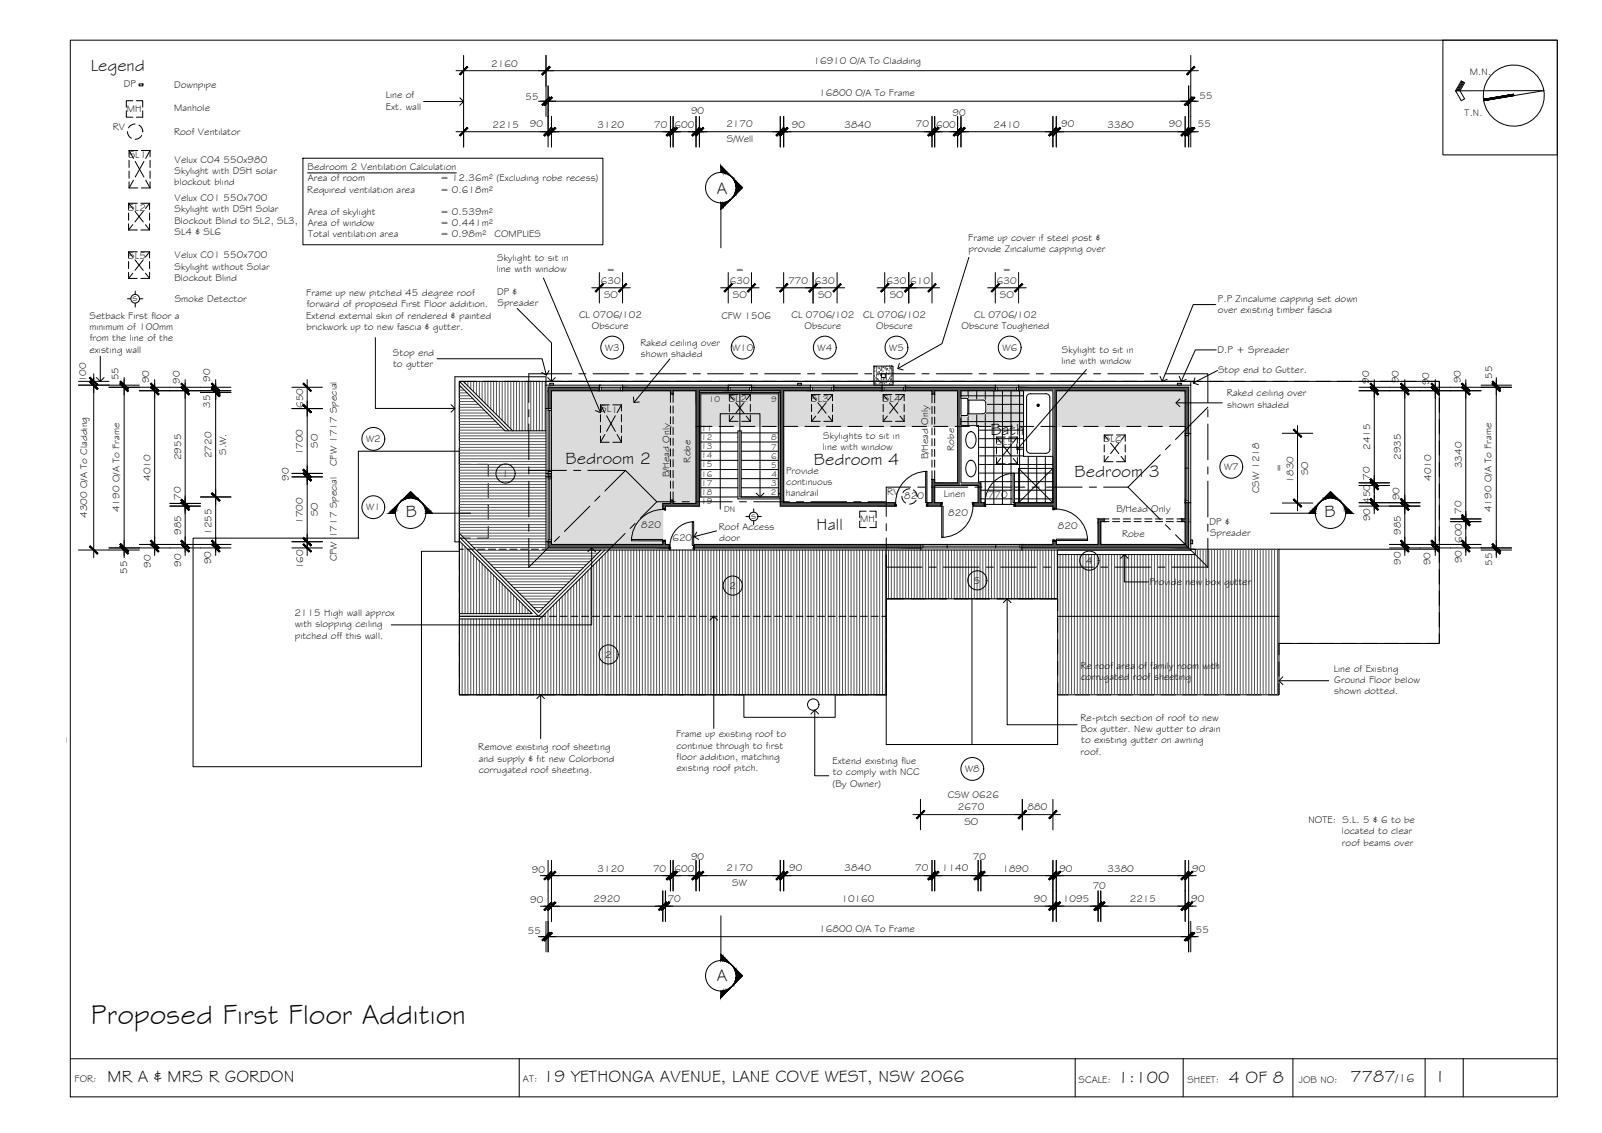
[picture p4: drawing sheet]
<svg xmlns="http://www.w3.org/2000/svg" width="420mm" height="297mm" viewBox="0 0 420 297" stroke-linecap="round" stroke-linejoin="round" font-family="sans-serif">
<defs><g id="words">
<text font-size="7.5" x="23.9" y="268.4">Proposed First Floor Addition</text>
<g font-size="4.5">
<text x="23.8" y="18.5">Legend</text>
<text x="188" y="50.9">A</text>
<text x="259.7" y="114.2">Bath</text>
<text x="148.3" y="121.7">Bedroom 2</text>
<text x="213.5" y="122">Bedroom 4</text>
<text x="281.8" y="125">Bedroom 3</text>
<text x="106.4" y="135.6">B</text>
<text x="347.4" y="135.6">B</text>
<text x="214.2" y="139">Hall</text>
<text x="188" y="257.3">A</text>
<text x="28.2" y="283.6">MR A &amp; MRS R GORDON</text>
<text x="142.4" y="283.6">19 YETHONGA AVENUE, LANE COVE WEST, NSW 2066</text>
<text x="293.2" y="283.9">1:100</text>
<text x="322.3" y="283.9">4 OF 8</text>
<text x="354.2" y="283.8">7787</text>
<text x="377.2" y="283.7">I</text>
</g>
<text font-size="3.2" x="366" y="283.8">/16</text>
<g font-size="2.6">
<text x="128.8" y="17.5">2160</text>
<text x="213.3" y="16.8">16910 O/A To Cladding</text>
<text x="32.5" y="22.7">DP</text>
<text x="45.7" y="23">Downpipe</text>
<text x="385.5" y="19.7">M.N.</text>
<text x="33.3" y="29.3">MH</text>
<text x="45.7" y="29">Manhole</text>
<text x="101.2" y="25.8">Line of</text>
<text x="101.2" y="28.7">Ext. wall</text>
<text x="137.8" y="26.1">55</text>
<text x="181.2" y="30">90</text>
<text x="214.8" y="25.3">16800 O/A To Frame</text>
<text x="314.6" y="25.9">55</text>
<text x="29.6" y="34.1">RV</text>
<text x="45.7" y="35.4">Roof Ventilator</text>
<text x="129.2" y="33.5">2215</text>
<text x="138.9" y="33.4">90</text>
<text x="156.7" y="33.5">3120</text>
<text x="171.6" y="33.4">70</text>
<text x="176.9" y="33.5">600</text>
<text x="190.5" y="33.4">2170</text>
<text x="207.7" y="33.5">90</text>
<text x="221.5" y="33.5">3840</text>
<text x="240.2" y="33.4">70</text>
<text x="245.5" y="33.5">600</text>
<text x="249.8" y="30.4">90</text>
<text x="260.5" y="33.5">2410</text>
<text x="278.3" y="33.2">90</text>
<text x="290.5" y="33.5">3380</text>
<text x="306.6" y="33.4">90</text>
<text x="314.2" y="33.3">55</text>
<text x="384.1" y="30.3">T.N.</text>
<text x="33.8" y="41.4">SL1</text>
<text x="190.6" y="37.3">S/Well</text>
<text x="45.8" y="42.6">Velux C04 550x980</text>
<text x="45.8" y="45.6">Skylight with DSH solar</text>
<text x="80.7" y="44.6">Bedroom 2 Ventilation Calculation</text>
<text x="80.7" y="47.6">Area of room</text>
<text x="115.5" y="47.6">= 12.36m² (Excluding robe recess)</text>
<text x="45.7" y="48.5">blockout blind</text>
<text x="45.8" y="52.7">Velux C01 550x700</text>
<text x="80.6" y="50.5">Required ventilation area</text>
<text x="115.5" y="50.5">= 0.618m²</text>
<text x="33.6" y="55.3">SL2</text>
<text x="45.7" y="58.6">Blockout Blind to SL2, SL3,</text>
<text x="45.8" y="55.7">Skylight with DSH Solar</text>
<text x="80.7" y="56.3">Area of skylight</text>
<text x="80.7" y="59.3">Area of window</text>
<text x="115.5" y="56.3">= 0.539m²</text>
<text x="115.5" y="59.3">= 0.441m²</text>
<text x="45.8" y="61.5">SL4 &amp; SL6</text>
<text x="80.8" y="62.2">Total ventilation area</text>
<text x="115.5" y="62.2">= 0.98m²</text>
<text x="129.7" y="62.2">COMPLIES</text>
<text x="254" y="63.2">Frame up cover if steel post &amp;</text>
<text x="33.6" y="68">SL5</text>
<text x="45.8" y="67.7">Velux C01 550x700</text>
<text x="45.8" y="70.7">Skylight without Solar</text>
<text x="130.3" y="71.2">line with window</text>
<text x="130.4" y="68.3">Skylight to sit in</text>
<text x="159.2" y="71.5">=</text>
<text x="193" y="71.5">=</text>
<text x="254" y="66.1">provide Zincalume capping over</text>
<text x="263" y="71.5">=</text>
<text x="45.7" y="73.6">Blockout Blind</text>
<text x="80.3" y="77.7">Frame up new pitched 45 degree roof</text>
<text x="130.4" y="77.3">DP &amp;</text>
<text x="157.6" y="74.4">630</text>
<text x="191.4" y="74.4">630</text>
<text x="206.8" y="74.3">770</text>
<text x="213.7" y="74.4">630</text>
<text x="232.5" y="74.4">630</text>
<text x="238.7" y="74.4">610</text>
<text x="261.5" y="74.4">630</text>
<text x="23.5" y="83.6">Setback First floor a</text>
<text x="34.8" y="78.9">s</text>
<text x="45.8" y="79.3">Smoke Detector</text>
<text x="80.3" y="83.6">Extend external skin of rendered &amp; painted</text>
<text x="80.5" y="80.6">forward of proposed First Floor addition.</text>
<text x="130.5" y="80.2">Spreader</text>
<text x="151.9" y="83.3">CL 0706/102</text>
<text x="158.4" y="78.2">SO</text>
<text x="189.2" y="83.6">CFW 1506</text>
<text x="192.2" y="78.2">SO</text>
<text x="207.6" y="83.3">CL 0706/102</text>
<text x="214.6" y="78.2">SO</text>
<text x="226.4" y="83.3">CL 0706/102</text>
<text x="233.4" y="78.2">SO</text>
<text x="255.5" y="83.3">CL 0706/102</text>
<text x="262.3" y="78.2">SO</text>
<text x="319.4" y="79.2">P.P Zincalume capping set down</text>
<text x="319.4" y="82.1">over existing timber fascia</text>
<text x="23.5" y="86.6">minimum of 100mm</text>
<text x="23.5" y="89.5">from the line of the</text>
<text x="80.4" y="86.5">brickwork up to new fascia &amp; gutter.</text>
<text x="155.2" y="86.3">Obscure</text>
<text x="211" y="86.3">Obscure</text>
<text x="229.8" y="86.3">Obscure</text>
<text x="252.2" y="86.3">Obscure Toughened</text>
<text x="23.5" y="92.4">existing wall</text>
<text x="103.1" y="93.4">Stop end</text>
<text x="158.7" y="91.9">W3</text>
<text x="168" y="90.6">Raked ceiling over</text>
<text x="168.1" y="93.5">shown shaded</text>
<text x="192" y="91.9">W10</text>
<text x="214.4" y="91.9">W4</text>
<text x="233.2" y="91.9">W5</text>
<text x="262.9" y="91.9">W6</text>
<text x="278.4" y="95.4">line with window</text>
<text x="278.5" y="92.5">Skylight to sit in</text>
<text x="319.3" y="92.5">D.P + Spreader</text>
<text x="22.6" y="100.2" transform="rotate(-90 22.6 100.2)">100</text>
<text x="31.1" y="99.8" transform="rotate(-90 31.1 99.8)">55</text>
<text x="39.1" y="100.5" transform="rotate(-90 39.1 100.5)">90</text>
<text x="47.1" y="100.7" transform="rotate(-90 47.1 100.7)">90</text>
<text x="55.1" y="100.1" transform="rotate(-90 55.1 100.1)">90</text>
<text x="103.1" y="96.3">to gutter</text>
<text x="319.5" y="97.8">Stop end to Gutter.</text>
<text x="359.1" y="100.7" transform="rotate(-90 359.1 100.7)">90</text>
<text x="366.9" y="100.5" transform="rotate(-90 366.9 100.5)">90</text>
<text x="374.8" y="101" transform="rotate(-90 374.8 101)">90</text>
<text x="383.2" y="100.5" transform="rotate(-90 383.2 100.5)">90</text>
<text x="391.4" y="99.4" transform="rotate(-90 391.4 99.4)">55</text>
<text x="55.1" y="106.9" transform="rotate(-90 55.1 106.9)">35</text>
<text x="79.5" y="107" transform="rotate(-90 79.5 107)">650</text>
<text x="191.2" y="105.4">SL</text>
<text x="194.2" y="105.5">2</text>
<text x="212.8" y="105.4">SL3</text>
<text x="231.5" y="105.4">SL4</text>
<text x="321.8" y="103.9">Raked ceiling over</text>
<text x="321.9" y="106.9">shown shaded</text>
<text x="157.4" y="108.1">SL1</text>
<text x="59.3" y="119.3" transform="rotate(-90 59.3 119.3)">S.W.</text>
<text x="79.4" y="119.4" transform="rotate(-90 79.4 119.4)">1700</text>
<text x="83.3" y="117.4" transform="rotate(-90 83.3 117.4)">SO</text>
<text x="96" y="115.9">W2</text>
<text x="215.8" y="117.9">line with window</text>
<text x="215.9" y="115">Skylights to sit in</text>
<text x="250.2" y="118.2" transform="rotate(-90 250.2 118.2)">Robe</text>
<text x="261.3" y="116.6">SL5</text>
<text x="289.5" y="116">SL6</text>
<text x="359.4" y="118" transform="rotate(-90 359.4 118)">2415</text>
<text x="47.5" y="120.7" transform="rotate(-90 47.5 120.7)">2955</text>
<text x="55.4" y="120.1" transform="rotate(-90 55.4 120.1)">2720</text>
<text x="88.3" y="122.2" transform="rotate(-90 88.3 122.2)">CFW 1717 Special</text>
<text x="131.7" y="125">1</text>
<text x="175.6" y="125.2" transform="rotate(-90 175.6 125.2)">B/Head Only</text>
<text x="181.1" y="121.3" transform="rotate(-90 181.1 121.3)">Robe</text>
<text x="206.1" y="124.2">Provide</text>
<text x="243.5" y="120.5" transform="rotate(-90 243.5 120.5)">B/Head Only</text>
<text x="321.1" y="123.2">W7</text>
<text x="336.3" y="123.8" transform="rotate(-90 336.3 123.8)">=</text>
<text x="343.1" y="124.6" transform="rotate(-90 343.1 124.6)">SO</text>
<text x="359.2" y="125.9" transform="rotate(-90 359.2 125.9)">70</text>
<text x="367.4" y="120.6" transform="rotate(-90 367.4 120.6)">2935</text>
<text x="383.4" y="122.7" transform="rotate(-90 383.4 122.7)">3340</text>
<text x="39.5" y="126.1" transform="rotate(-90 39.5 126.1)">4010</text>
<text x="47.4" y="131.1" transform="rotate(-90 47.4 131.1)">70</text>
<text x="75.7" y="126.1" transform="rotate(-90 75.7 126.1)">90</text>
<text x="206.1" y="130.1">handrail</text>
<text x="206.2" y="127.2">continuous</text>
<text x="232.7" y="129.7">RV</text>
<text x="237.2" y="130.8">820</text>
<text x="247.6" y="130.3">Linen</text>
<text x="259.1" y="130.6">770</text>
<text x="330.2" y="129.4" transform="rotate(-90 330.2 129.4)">CSW 1218</text>
<text x="339.2" y="126.5" transform="rotate(-90 339.2 126.5)">1830</text>
<text x="367.1" y="131.1" transform="rotate(-90 367.1 131.1)">90</text>
<text x="375.4" y="126.1" transform="rotate(-90 375.4 126.1)">4010</text>
<text x="22.9" y="135.8" transform="rotate(-90 22.9 135.8)">4300 O/A To Cladding</text>
<text x="31.3" y="134.3" transform="rotate(-90 31.3 134.3)">4190 O/A To Frame</text>
<text x="79.4" y="137.3" transform="rotate(-90 79.4 137.3)">1700</text>
<text x="83.3" y="135.4" transform="rotate(-90 83.3 135.4)">SO</text>
<text x="96" y="133.8">W1</text>
<text x="197" y="135.9">s</text>
<text x="225.6" y="136.9">MH</text>
<text x="248.7" y="135.3">820</text>
<text x="292.8" y="134.2">B/Head Only</text>
<text x="317.2" y="137.6">DP &amp;</text>
<text x="359.3" y="136.7" transform="rotate(-90 359.3 136.7)">90</text>
<text x="359.4" y="132.1" transform="rotate(-90 359.4 132.1)">450</text>
<text x="383.3" y="134.8" transform="rotate(-90 383.3 134.8)">70</text>
<text x="391.2" y="134.3" transform="rotate(-90 391.2 134.3)">4190 O/A To Frame</text>
<text x="47.5" y="140.3" transform="rotate(-90 47.5 140.3)">985</text>
<text x="55.5" y="140.2" transform="rotate(-90 55.5 140.2)">1255</text>
<text x="168.2" y="138.5">820</text>
<text x="176.3" y="141.8">620</text>
<text x="188.5" y="138.9">Roof Access</text>
<text x="188.6" y="141.8">door</text>
<text x="277.5" y="138.7">820</text>
<text x="294.3" y="140.7">Robe</text>
<text x="317.4" y="140.6">Spreader</text>
<text x="367.4" y="140.3" transform="rotate(-90 367.4 140.3)">985</text>
<text x="383.4" y="142.4" transform="rotate(-90 383.4 142.4)">600</text>
<text x="39.6" y="148.8" transform="rotate(-90 39.6 148.8)">90</text>
<text x="47.5" y="148.5" transform="rotate(-90 47.5 148.5)">90</text>
<text x="55.4" y="148" transform="rotate(-90 55.4 148)">90</text>
<text x="79.5" y="149.3" transform="rotate(-90 79.5 149.3)">160</text>
<text x="88.3" y="147.2" transform="rotate(-90 88.3 147.2)">CFW 1717 Special</text>
<text x="284.8" y="147.8">4</text>
<text x="367.4" y="148.1" transform="rotate(-90 367.4 148.1)">90</text>
<text x="375.2" y="148.2" transform="rotate(-90 375.2 148.2)">90</text>
<text x="383.4" y="147.7" transform="rotate(-90 383.4 147.7)">90</text>
<text x="391.4" y="148.3" transform="rotate(-90 391.4 148.3)">55</text>
<text x="33.4" y="150.5" transform="rotate(-90 33.4 150.5)">55</text>
<text x="191.3" y="154.4">2</text>
<text x="255.4" y="153">5</text>
<text x="301.4" y="153.3">Provide new box gutter</text>
<text x="77.2" y="161.6">2115 High wall approx</text>
<text x="77.3" y="164.5">with slopping ceiling</text>
<text x="77.3" y="167.4">pitched off this wall.</text>
<text x="158.7" y="172.4">2</text>
<text x="283.3" y="175.4">Re roof area of family room with</text>
<text x="283.4" y="178.4">corrugated roof sheeting</text>
<text x="349.8" y="176.1">Line of Existing</text>
<text x="349.9" y="179.1">Ground Floor below</text>
<text x="349.9" y="182">shown dotted.</text>
<text x="283.4" y="189.1">Re-pitch section of roof to new</text>
<text x="283.4" y="192">Box gutter. New gutter to drain</text>
<text x="0" y="194.3">ector - Existing</text>
<text x="125.4" y="196.7">Remove existing roof sheeting</text>
<text x="177.3" y="193.3">Frame up existing roof to</text>
<text x="177.4" y="196.3">continue through to first</text>
<text x="283.4" y="197.9">roof.</text>
<text x="283.6" y="194.9">to existing gutter on awning</text>
<text x="125.5" y="202.6">corrugated roof sheeting.</text>
<text x="125.6" y="199.7">and supply &amp; fit new Colorbond</text>
<text x="177.4" y="202.1">existing roof pitch.</text>
<text x="177.4" y="199.2">floor addition, matching</text>
<text x="218.3" y="200.4">Extend existing flue</text>
<text x="218.5" y="203.3">to comply with NCC</text>
<text x="253.1" y="202.4">W8</text>
<text x="218.4" y="206.2">(By Owner)</text>
<text x="248.6" y="209.3">CSW 0626</text>
<text x="251.2" y="212.4">2670</text>
<text x="269.5" y="212.5">880</text>
<text x="343.2" y="215.8">NOTE: S.L. 5 &amp; 6 to be</text>
<text x="252.9" y="216.3">SO</text>
<text x="352" y="218.8">located to clear</text>
<text x="352" y="221.7">roof beams over</text>
<text x="181.2" y="225.5">90</text>
<text x="255.1" y="225.5">70</text>
<text x="139.5" y="228.8">90</text>
<text x="156.7" y="228.5">3120</text>
<text x="171.3" y="228.5">70</text>
<text x="176.9" y="228.5">600</text>
<text x="190.5" y="228.4">2170</text>
<text x="192.1" y="232.3">SW</text>
<text x="207" y="228.5">90</text>
<text x="221.5" y="228.5">3840</text>
<text x="240" y="228.4">70</text>
<text x="247" y="228.5">1140</text>
<text x="262.9" y="228.5">1890</text>
<text x="277.8" y="228.5">90</text>
<text x="286.6" y="233.1">70</text>
<text x="290.5" y="228.5">3380</text>
<text x="312.7" y="228.5">90</text>
<text x="139.1" y="236.8">90</text>
<text x="155.7" y="236.5">2920</text>
<text x="175.1" y="236.4">70</text>
<text x="220.7" y="236.5">10160</text>
<text x="271.1" y="236.5">90</text>
<text x="278.8" y="236.5">1095</text>
<text x="296.3" y="236.5">2215</text>
<text x="312.4" y="236.5">90</text>
<text x="138.4" y="244.8">55</text>
<text x="214.8" y="244.3">16800 O/A To Frame</text>
<text x="313.7" y="244.5">55</text>
<text x="19.6" y="283.8">FOR:</text>
<text x="137.2" y="283.6">AT:</text>
<text x="282.9" y="283.9">SCALE:</text>
<text x="311.5" y="283.9">SHEET:</text>
<text x="340.7" y="283.9">JOB NO:</text>
</g>
<g font-size="2.2">
<text x="185.9" y="105.3">10</text>
<text x="202.3" y="105.3">9</text>
<text x="183.9" y="112.9">11</text>
<text x="183.9" y="115.4">12</text>
<text x="183.9" y="117.7">13</text>
<text x="202.2" y="117.8">7</text>
<text x="202.3" y="115.4">8</text>
<text x="183.9" y="120.1">14</text>
<text x="183.9" y="122.5">15</text>
<text x="183.9" y="124.9">16</text>
<text x="202.2" y="122.6">5</text>
<text x="202.2" y="120.2">6</text>
<text x="202.3" y="125">4</text>
<text x="183.9" y="127.4">17</text>
<text x="183.9" y="129.7">18</text>
<text x="202.2" y="129.9">2</text>
<text x="202.3" y="127.4">3</text>
<text x="183.9" y="132.2">19</text>
<text x="189.9" y="134.3">DN</text>
</g>
</g></defs>
<!-- layer: HATCH -->
<g fill="none" stroke="#545454" stroke-width=".26">
<path d="M122 100v.5M122.7 100v1.2M123.5 100v2M124.2 100v2.7M125 100v3.5M125.7 100v4.2M126.5 100v5M127.2 100v5.7M128 100v6.5M128.7 100v7.2M129.5 100v8M130.2 100v8.7"/>
<path d="M131 100v9.5M131.7 100v10.2M132.5 100v11M133.2 100v11.7M134 100v12.5M134.7 100v12.9M135.5 100v12.9M136.2 100v12.9M137 100v12.9M137.7 100v12.9M138.5 100v12.9M139.2 100v12.9"/>
<path d="M140 100v12.9M140.7 100v12.9M141.5 100v12.9M142.2 100v12.9M143 100v12.9M229.3 99.6h.1M229.3 98.7h.1M229.4 96.6h.1M229.5 97.4h.1M229.7 99.2h.1M229.8 99.9h.1M229.8 99.1h.1"/>
<path d="M229.9 98.2h.1M229.9 99.3h.2zM229.9 97.4h.1M229.9 96.2v-.2l-.1 .2h.1M229.9 98.6h.1M229.9 97h.1M229.9 96.5h.1M230 97.7h.1M230.2 99.5h.1M230.2 98h.1M230.2 97.9l-.1 .2zM230.3 99.6h.1"/>
<path d="M230.3 99.8h.1M230.3 96.6h.1M230.4 98.3h.1M230.5 97.5l.2-.1zM230.6 99.8v.2h-.1zM230.6 97.6h.1M230.6 96.7h.1M230.7 96.7h.1M230.9 98.5h.1M230.9 97.2h.1M230.9 98.3l.2-.2 .1 .2zM231.1 99.3h.1"/>
<path d="M231.1 99.7h.1M231.2 98.9h.1M231.2 98h.1M231.2 97.2h.1M231.3 96.3h.1M231.3 96.6h.1M231.3 97h.1M231.5 97.5h.1M231.6 99.6h.1M231.7 96.2v.1h-.1zM231.8 99.6h.1M231.8 99.3h.1"/>
<path d="M231.8 96.3h.1M232.1 96.7h.1M232.2 96.5h.1M232.4 96.9h.1M232.4 99.6h.1M232.5 98.7h.1M232.5 99.2h.1M232.5 99.4h.1M232.5 98.3h.1M232.5 97.9h.1M232.5 97h.1M232.6 96.2h.1"/>
<path d="M232.6 97.1h.1M232.6 96.7l.2-.1zM232.9 98.1h.1M233 99.7h.1M233.1 98.2h.1M233.2 97.3h.1M233.3 99.3h.1M233.3 96.1h.1M233.4 97.8h.1M233.4 99.1h.1M233.5 96.8h.1M233.5 96.3l-.1 .2z"/>
<path d="M233.5 99.6l.2-.1v.1zM233.7 99.4h.1M233.8 98.5h.1M233.8 97.7h.1M233.8 97.2h.1M233.8 96.9h.1M233.8 99.4h.1M233.8 96h.1M233.8 96.3h.1M233.9 98.5v.2h-.2zM233.9 98.2l-.1 .2zM233.9 96.7h.1"/>
<path d="M233.9 99.9h.1M234 97.1h.1M234.1 98.1h.1M234.2 97.7h.1M120.5 119.5h22.7M120.5 118.8h22.7M120.5 118h22.7M120.5 117.3h22.7M120.5 116.5h22.7M120.5 115.8h22.7M120.5 115h22.7M120.5 114.3h22.7"/>
<path d="M120.5 113.5h22.7M120.5 112.8h11.8M120.5 112h11M120.5 111.3h10.3M120.5 110.5h9.5M120.5 109.8h8.8M120.5 109h8M120.5 108.3h7.3M120.5 107.5h6.5M120.5 106.8h5.8M120.5 106h5M120.5 105.3h4.3"/>
<path d="M120.5 104.5h3.5M120.5 103.8h2.8M120.5 103h2M120.5 102.3h1.3M120.5 101.5h.5M229.2 100.5h.1M229.5 100.6h.1M229.5 100.5h.1M229.8 100.8h.1M230.6 100.6h.1M230.9 100.4h.1M231.1 100.6h.1"/>
<path d="M231.1 100.3h.1M231.4 100.4l.2-.1zM231.5 101h.1M231.8 100.2h.1M232 100.7h.1M232.4 100.4h.1M232.4 100l-.1 .2zM232.4 100.1h.1M232.8 100.1h.1M233.3 100.7h.1M233.7 100.2h.1M233.7 100.9h.1"/>
<path d="M234.2 100.2v.1M120.5 139.8h22.7M120.5 139h22.7M120.5 138.3h22.7M120.5 137.5h22.7M120.5 136.8h22.7M120.5 136h22.7M120.5 135.3h22.7M120.5 134.5h22.7M120.5 133.8h22.7M120.5 133h22.7M120.5 132.3h22.7"/>
<path d="M120.5 131.5h22.7M120.5 130.8h22.7M120.5 130h22.7M120.5 129.3h22.7M120.5 128.5h22.7M120.5 127.8h22.7M120.5 127h22.7M120.5 126.3h22.7M120.5 125.5h22.7M120.5 124.8h22.7M120.5 124h22.7M120.5 123.3h22.7"/>
<path d="M120.5 122.5h22.7M120.5 121.8h22.7M120.5 121h22.7M120.5 120.3h22.7M121.2 142.5v18.4M121.2 140.5h22M121.9 141.3h21.3M122 143.3v17.6M122.7 142h20.5M122.7 144v16.9M123.5 142.8h19.7M123.5 144.8v16.1"/>
<path d="M124.2 143.5h19M124.2 145.5v15.4M125 144.3h32.6M125 146.3v14.6M125.7 145h31.1M125.7 147v13.9M126.5 145.8h29.5M126.5 147.8v13.1M127.2 146.5h28.1M127.2 148.5v12.4M127.9 147.3h26.6M128 149.3v11.6"/>
<path d="M128.7 148h25.1M128.7 150v10.9M129.4 148.8h23.6M129.5 150.8v10.1M130.2 151.5v9.4M130.2 149.5h22.1M130.9 150.3h20.7M131 152.3v8.6M131.7 153v7.9M131.7 151h19.1M132.4 151.8h17.7M132.5 153.8v7.1"/>
<path d="M133.2 152.5h16.1M133.2 154.5v6.4M133.9 153.3h14.7M134 155.3v5.6M134.7 154h13.1M134.7 156v4.9M135.5 156.8v4.1M135.5 154.8h11.6M136.2 155.5h10.1M136.2 157.5v3.4M137 158.3v2.6M137 156.3h8.5"/>
<path d="M137.7 157h7.1M137.7 159v1.9M138.4 157.8h5.6M138.5 159.8v1.1M139.2 158.5h4.1M139.9 159.3h2.6M144.5 159.4v22.8M145.2 158.6v23.6M146 157.9v24.3M146.7 157.1v25.1M147.5 156.4v25.8M148.2 155.6v26.6"/>
<path d="M149 154.8v27.4M149.7 154.1v28.1M150.5 153.3v28.9M151.2 152.6v29.6M152 151.8v30.4M152.7 151.1v31.1M153.5 150.3v31.9M154.2 149.6v32.6M155 148.8v33.4M155.7 148.1v34.1M156.5 147.4v34.8M157.2 146.6v35.6"/>
<path d="M158 145.9v36.3M158.7 145.1v37.1M159.5 144.3v37.9M160.2 144.2v38M161 144.2v38M161.7 144.2v38M162.5 144.2v38M163.2 144.2v38M164 144.2v38M164.7 144.2v38M165.5 144.2v38M166.2 144.2v38"/>
<path d="M167 144.2v38M167.7 144.2v38M168.5 144.2v38M169.2 144.2v38M170 144.2v38M170.7 144.2v38M171.5 144.2v38M172.2 144.2v38M173 144.2v38M173.7 144.2v38M174.5 144.2v38M175.2 144.2v38"/>
<path d="M176 144.2v38M176.7 144.2v38M177.5 144.2v38M178.2 144.2v38M179 144.2v38M179.7 144.2v38M180.5 144.2v38M181.2 144.2v38M182 144.2v38M182.7 144.2v38M183.5 144.2v38M184.2 144.2v38"/>
<path d="M185 144.2v38M185.7 144.2v38M186.5 144.2v38M187.2 144.2v38M188 144.2v38M188.7 144.2v38M189.5 144.2v38M190.2 144.2v38M191 144.2v38M191.7 144.2v38M192.5 144.2v38M193.2 144.2v38"/>
<path d="M194 144.2v38M194.7 144.2v38M195.5 144.2v38M196.2 144.2v38M197 144.2v38M197.7 144.2v38M198.5 144.2v38M199.2 144.2v38M200 144.2v38M200.7 144.2v38M201.5 144.2v38M202.2 144.2v38"/>
<path d="M203 144.2v38M203.7 144.2v38M204.5 144.2v38M205.2 144.2v38M206 144.2v38M206.7 144.2v38M207.5 144.2v38M208.2 144.2v38M209 144.2v38M209.7 144.2v38M210.5 144.2v38M211.2 144.2v38"/>
<path d="M212 144.2v38M212.7 144.2v38M213.5 144.2v38M214.2 144.2v38M215 144.2v38M215.7 144.2v38M216.5 144.2v38M217.2 144.2v38M218 144.2v38M218.7 144.2v38M219.5 144.2v38M220.2 144.2v38"/>
<path d="M221 144.2v38M221.7 144.2v38M222.5 144.2v38M223.2 144.2v38M224 144.2v38M224.7 144.2v38M225.5 144.2v38M226.2 144.2v38M227 144.2v38M227.7 144.2v38M228.5 144.2v38M229.2 144.2v38"/>
<path d="M230 144.2v38M230.7 144.2v38M231.5 144.2v38M232.2 144.2v38M233 144.2v12.8M233.8 144.2v12.8M234.5 144.2v12.8M235.3 144.2v12.8M236 144.2v12.8M236.8 144.2v12.8M237.5 144.2v12.8M238.3 144.2v12.8"/>
<path d="M239 144.2v12.8M239.8 144.2v12.8M240.5 144.2v12.8M241.3 144.2v12.8M242 144.2v12.8M242.8 144.2v12.8M243.5 144.2v12.8M244.3 144.2v12.8M245 144.2v12.8M245.8 144.2v12.8M246.5 144.2v12.8M247.3 144.2v12.8"/>
<path d="M248 144.2v12.8M248.8 144.2v12.8M249.5 144.2v12.8M250.3 144.2v12.8M251 144.2v12.8M251.8 144.2v12.8M252.5 144.2v12.8M253.3 144.2v12.8M254 144.2v12.8M254.8 144.2v12.8M255.5 144.2v12.8M256.3 144.2v12.8"/>
<path d="M257 144.2v12.8M257.8 144.2v12.8M258.5 144.2v12.8M259.3 144.2v12.8M260 144.2v12.8M260.8 144.2v12.8M261.5 144.2v12.8M262.3 144.2v12.8M263 144.2v12.8M263.8 144.2v12.8M264.5 144.2v12.8M265.3 144.2v12.8"/>
<path d="M266 144.2v12.8M266.8 144.2v12.8M267.5 144.2v12.8M268.3 144.2v12.8M269 144.2v12.8M269.8 144.2v12.8M270.5 144.2v12.8M271.3 144.2v12.8M272 144.2v12.8M272.8 144.2v12.8M273.5 144.2v12.8M274.3 144.2v12.8"/>
<path d="M275 144.2v12.8M275.8 144.2v12.8M276.5 144.2v12.8M277.3 144.2v12.8M278 145.4v36.8M278.8 145.4v36.8M279.5 145.4v36.8M280.3 145.4v36.8M281 145.4v36.8M281.8 145.4v36.8M282.5 145.4v36.8M283.3 145.4v36.8"/>
<path d="M284 145.4v36.8M284.8 145.4v36.8M285.5 145.4v36.8M286.3 145.4v36.8M287 145.4v36.8M287.8 145.4v36.8M288.5 145.4v36.8M289.3 145.4v36.8M290 145.4v36.8M290.8 145.4v36.8M291.5 145.4v36.8M292.3 145.4v36.8"/>
<path d="M293 145.4v36.8M293.8 145.4v36.8M294.5 145.4v36.8M295.3 145.4v36.8M296 145.4v36.8M296.8 145.4v36.8M297.5 145.4v36.8M298.3 145.4v36.8M299 145.4v36.8M299.8 145.4v36.8M300.5 145.4v36.8M301.3 145.4v36.8"/>
<path d="M302 145.4v36.8M302.8 145.4v36.8M303.5 145.4v36.8M304.3 145.4v36.8M305 145.4v36.8M305.8 145.4v36.8M306.5 145.4v36.8M307.3 145.4v36.8M308 145.4v36.8M308.8 145.4v36.8M309.5 145.4v36.8M310.3 145.4v36.8"/>
<path d="M311 145.4v36.8M311.8 145.4v36.8M312.5 145.4v36.8M313.3 145.4v36.8M314 144v38.2M314.8 144v38.2M315.5 144v38.2M316.3 144v38.2M317 144v38.2M317.8 144v38.2M318.5 144v38.2M319.3 144v38.2"/>
<path d="M320 144v38.2M320.8 144v38.2M321.5 144v38.2M322.3 144v38.2M323 144v38.2M323.8 144v38.2M324.5 144v38.2M325.3 144v38.2M326 144v38.2M326.8 144v38.2M327.5 144v38.2M328.3 144v38.2"/>
<path d="M329 144v38.2M329.8 144v38.2M330.5 144v38.2M331.3 144v38.2M332 144v38.2M332.8 144v38.2M333.5 144v38.2M334.3 144v38.2M335 144v38.2M121.2 162.3v19.9M122 162.3v19.9M122.7 162.3v19.9"/>
<path d="M123.5 162.3v19.9M124.2 162.3v19.9M125 162.3v19.9M125.7 162.3v19.9M126.5 162.3v19.9M127.2 162.3v19.9M128 162.3v19.9M128.7 162.3v19.9M129.5 162.3v19.9M130.2 162.3v19.9M131 162.3v19.9M131.7 162.3v19.9"/>
<path d="M132.5 162.2v20M133.2 162.2v20M134 162.2v20M134.7 162.2v20M135.5 162.2v20M136.2 162.2v20M137 162.2v20M137.7 162.2v20M138.5 162.2v20M139.2 160.5v.4M139.2 162.2v20M140 162.2v20"/>
<path d="M140.7 160h1.1M140.7 162.2v20M141.5 162.2v20M142.2 161.6v20.6M143 160.8v21.4M143.7 160.1v22.1"/>
</g>
<g fill="#dbdbdb" stroke="#dbdbdb" stroke-width=".26">
<path d="M253.6 104.5h15.6z"/>
<path d="M253.8 104.9h15.4z"/>
<path d="M257.9 108.5h11.3z"/>
<path d="M253.6 108.9h15.6z"/>
<path d="M245.9 102.3l.4 .1z"/>
<path d="M245 102.4l.2-.1z"/>
<path d="M273 105.1h.2z"/>
<path d="M272.9 105.2h.4z"/>
<path d="M272.9 105.3h.4z"/>
<path d="M272.9 105h.1z"/>
<path d="M272.8 105.1h.2z"/>
<path d="M144.6 102.4l29.2 4.2v-4.2zM144.6 102.4l29.2 4.2h-29.2z"/>
<path d="M144.6 106.6l29.2 17v-17zM144.6 106.6l29.2 17h-29.2z"/>
<path d="M144.6 123.6l29.2 19.1v-19.1zM144.6 123.6l29.2 19.1h-29.2z"/>
<path d="M277 102.4l33.8 9.4v-9.4zM277 102.4l33.8 9.4h-33.8z"/>
<path d="M252 102.4l17.2 2v-2zM252 102.4l17.2 2h-17.2z"/>
<path d="M252 104.4h1.5zM252 104.4h1.6z"/>
<path d="M253.6 104.4l15.6 .1zM253.6 104.4l15.6 .1zM253.6 104.5h15.6z"/>
<path d="M253.7 104.5h15.5zM253.7 104.5h15.5z"/>
<path d="M253.7 104.5h15.5zM253.7 104.5h15.5z"/>
<path d="M253.8 104.5l15.4 .1zM253.8 104.5l15.4 .1z"/>
<path d="M253.8 104.6h15.4zM253.8 104.6h15.4z"/>
<path d="M253.8 104.6h15.4zM253.8 104.6h15.4z"/>
<path d="M253.8 104.6l15.4 .1zM253.8 104.6l15.4 .1z"/>
<path d="M253.8 104.7l15.4 .2v-.2zM253.8 104.7l15.4 .2h-15.4zM253.8 104.9h15.4z"/>
<path d="M257.9 104.9h11.3zM257.9 104.9h11.3z"/>
<path d="M258 104.9l11.2 .1zM258 104.9l11.2 .1z"/>
<path d="M258.1 105h11.1zM258.1 105h11.1z"/>
<path d="M258.3 105l10.9 .1zM258.3 105l10.9 .1z"/>
<path d="M258.4 105.1l10.8 .2zM258.4 105.1l10.8 .2z"/>
<path d="M258.5 105.3l10.7 .1zM258.5 105.3l10.7 .1z"/>
<path d="M258.5 105.4l10.7 .2v-.2zM258.5 105.4l10.7 .2h-10.7z"/>
<path d="M258.5 105.6l10.7 2.2v-2.2zM258.5 105.6l10.7 2.2h-10.7z"/>
<path d="M258.5 107.8l10.7 .1v-.1zM258.5 107.8l10.7 .1h-10.7z"/>
<path d="M258.5 107.9l10.7 .2zM258.5 107.9l10.7 .2h-10.7z"/>
<path d="M258.5 108.1l10.7 .1zM258.5 108.1l10.7 .1h-10.8z"/>
<path d="M258.4 108.2l10.8 .1zM258.4 108.2l10.8 .1h-10.9z"/>
<path d="M258.3 108.3l10.9 .1zM258.2 108.4h11z"/>
<path d="M258.2 108.4l11 .1zM258 108.5h11.2z"/>
<path d="M258 108.5h11.2zM257.9 108.5h11.3zM257.8 108.5h11.4z"/>
<path d="M253.8 108.5h4zM253.8 108.5h4z"/>
<path d="M253.8 108.5l15.4 .2v-.2zM253.8 108.5l15.4 .2h-15.4z"/>
<path d="M253.8 108.7h15.4zM253.8 108.7h15.4z"/>
<path d="M253.8 108.7l15.4 .1zM253.8 108.7l15.4 .1z"/>
<path d="M253.8 108.8h15.4zM253.8 108.8h15.4z"/>
<path d="M253.8 108.8l15.4 .1zM253.8 108.8l15.4 .1z"/>
<path d="M253.8 108.9h15.4zM253.8 108.9h15.4z"/>
<path d="M253.8 108.9h15.4zM253.7 108.9h15.5z"/>
<path d="M253.7 108.9h15.5zM253.7 108.9h15.5z"/>
<path d="M253.7 108.9h15.5zM253.6 108.9h15.6zM253.6 108.9h15.6z"/>
<path d="M252 108.9l17.2 2.9v-2.9zM252 108.9l17.2 2.9h-17.2z"/>
<path d="M245.9 102.4l6 9.4v-9.4zM245.9 102.4l6 9.4h-6z"/>
<path d="M205.5 102.4l39.7 9.4v-9.4zM205.5 102.4l39.7 9.4h-39.7z"/>
<path d="M183.4 102.4l21.2 9.4v-9.4zM183.4 102.4l21.2 9.4h-21.2z"/>
<path d="M173.8 102.4l8.7 29.6v-29.6zM173.8 102.4l8.7 29.6h-8.7z"/>
<path d="M271 102.2h4.3zM270.9 102.2h4.4z"/>
<path d="M270.9 102.2l4.6 .1zM270.7 102.3h4.8z"/>
<path d="M270.7 102.3l4.9 .1zM270.5 102.4h5.1z"/>
<path d="M270.5 102.4l5.3 .1zM270.4 102.5h5.4z"/>
<path d="M270.4 102.5l5.5 .1zM270.4 102.5l5.5 .1h-5.6z"/>
<path d="M270.3 102.6l5.7 .1-.1-.1zM270.3 102.6l5.7 .1h-5.8z"/>
<path d="M270.2 102.7l5.9 .2-.1-.2zM270.2 102.7l5.9 .2h-6z"/>
<path d="M270.1 102.9l6 .2v-.2zM270.1 102.9l6 .2h-6z"/>
<path d="M270.1 103.1l6 .1v-.1zM270.1 103.1l6 .1h-6z"/>
<path d="M270.1 103.2l6 1.7v-1.7zM270.1 103.2l6 1.7h-6z"/>
<path d="M273.1 104.9h3zM273.1 104.9h3z"/>
<path d="M270.1 104.9h3zM270.1 104.9h3z"/>
<path d="M273.1 104.9h3zM273.1 104.9h3z"/>
<path d="M270.1 104.9h3zM270.1 104.9l2.9 .1z"/>
<path d="M273.2 104.9l2.9 .1zM273.2 104.9l2.9 .1z"/>
<path d="M270.1 105h2.9zM270.1 105h2.9z"/>
<path d="M273.2 105h2.9zM273.2 105h2.9z"/>
<path d="M270.1 105h2.9zM270.1 105h2.8z"/>
<path d="M273.3 105h2.8zM273.3 105h2.8z"/>
<path d="M270.1 105h2.8zM270.1 105h2.8z"/>
<path d="M273 105l.2 .1zM273 105l.2 .1zM273 105.1h.2z"/>
<path d="M273 105.1h.2zM273 105.1h.2z"/>
<path d="M273.3 105l2.8 .1zM273.3 105l2.8 .1z"/>
<path d="M273 105.1h.2zM273 105.1h.2z"/>
<path d="M273 105.1h.2zM273 105.1h.2z"/>
<path d="M270.1 105h2.8zM270.1 105l2.7 .1z"/>
<path d="M273 105.1h.2zM272.9 105.1h.3z"/>
<path d="M273.4 105.1h2.7zM273.4 105.1h2.7z"/>
<path d="M272.9 105.1h.4zM272.9 105.1h.4z"/>
<path d="M272.9 105.1h.4zM272.9 105.1h.4z"/>
<path d="M270.1 105.1h2.7zM270.1 105.1h2.7z"/>
<path d="M272.9 105.1l.4 .1zM272.9 105.1l.4 .1z"/>
<path d="M273.4 105.1l2.7 .1zM273.4 105.1l2.7 .1z"/>
<path d="M272.9 105.2h.4zM272.9 105.2h.4zM272.9 105.2h.4z"/>
<path d="M270.1 105.1l2.7 .1zM270.1 105.1l2.7 .1z"/>
<path d="M272.9 105.2h.4zM272.9 105.2h.4z"/>
<path d="M273.4 105.2h2.7zM273.4 105.2h2.7z"/>
<path d="M272.9 105.2h.4zM272.9 105.2h.4z"/>
<path d="M272.9 105.2l.4 .1zM272.9 105.2l.4 .1z"/>
<path d="M270.1 105.2l2.7 .1zM270.1 105.2l2.7 .1z"/>
<path d="M272.9 105.3h.4zM272.9 105.3h.4z"/>
<path d="M272.9 105.3h.4zM272.9 105.3h.4z"/>
<path d="M273.4 105.2l2.7 .1zM273.4 105.2l2.7 .1z"/>
<path d="M272.9 105.3h.4zM272.9 105.3h.4z"/>
<path d="M270.1 105.3h2.7zM270.1 105.3h2.7z"/>
<path d="M272.9 105.3h.4zM272.9 105.3h.4zM272.9 105.3h.4z"/>
<path d="M273.4 105.3l2.7 .1zM273.4 105.3l2.7 .1z"/>
<path d="M272.9 105.3h.4zM272.9 105.3l.3 .1z"/>
<path d="M270.1 105.3l2.7 .1zM270.1 105.3l2.7 .1z"/>
<path d="M272.9 105.4h.3zM272.9 105.4h.3z"/>
<path d="M273 105.4h.2zM273 105.4h.2z"/>
<path d="M273.4 105.4h2.7zM273.4 105.4h2.7z"/>
<path d="M273 105.4h.2zM273 105.4h.2z"/>
<path d="M273 105.4h.2zM273 105.4h.2z"/>
<path d="M273 105.4h.2zM273 105.4h.2z"/>
<path d="M270.1 105.4h2.8zM270.1 105.4h2.8z"/>
<path d="M273 105.4h.2zM273 105.4h.2z"/>
<path d="M273.4 105.4h2.7zM273.4 105.4h2.7z"/>
<path d="M270.1 105.4l2.8 .1zM270.1 105.4l2.8 .1z"/>
<path d="M273.3 105.4l2.8 .1zM273.3 105.4l2.8 .1z"/>
<path d="M270.1 105.5h2.9zM270.1 105.5h2.9z"/>
<path d="M273.3 105.5h2.8zM273.2 105.5h2.9z"/>
<path d="M270.1 105.5h2.9zM270.1 105.5h2.9z"/>
<path d="M273.2 105.5h2.9zM273.2 105.5h2.9z"/>
<path d="M270.1 105.5h3zM270.1 105.5h3z"/>
<path d="M273.2 105.5h2.9zM273.1 105.5h3z"/>
<path d="M270.1 105.5h3zM270.1 105.5h3z"/>
<path d="M270.1 105.5l6 6.3v-6.3zM270.1 105.5l6 6.3h-6z"/>
<path d="M271 102.2h4.3zM270.9 102.2h4.4z"/>
<path d="M270.9 102.2l4.6 .1zM270.7 102.3h4.8z"/>
<path d="M270.7 102.3l4.9 .1zM270.5 102.4h5.1z"/>
<path d="M270.5 102.4h5.2zM270.5 102.4h5.2z"/>
<path d="M275.7 102.4l1.3 .1zM275.7 102.4l1.3 .1z"/>
<path d="M269.2 102.4h1.3zM269.2 102.4l1.2 .1z"/>
<path d="M275.8 102.5l1.2 .1zM275.8 102.5l1.2 .1z"/>
<path d="M269.2 102.5h1.2zM269.2 102.5l1.1 .1z"/>
<path d="M275.9 102.6l1.1 .1v-.1zM275.9 102.6l1.1 .1h-1z"/>
<path d="M269.2 102.6l1 .1 .1-.1zM269.2 102.6l1 .1h-1z"/>
<path d="M276 102.7l1 .2v-.2zM276 102.7l1 .2h-.9z"/>
<path d="M269.2 102.7l.9 .2 .1-.2zM269.2 102.7l.9 .2h-.9z"/>
<path d="M276.1 102.9l.9 .2v-.2zM276.1 102.9l.9 .2h-.9z"/>
<path d="M269.2 102.9l.9 .2v-.2zM269.2 102.9l.9 .2h-.9z"/>
<path d="M276.1 103.1l.9 .1v-.1zM276.1 103.1l.9 .1h-.9z"/>
<path d="M269.2 103.1l.9 .1v-.1zM269.2 103.1l.9 .1h-.9z"/>
<path d="M273 104.9l.2 .1zM273 105h.2z"/>
<path d="M273 105h.2zM273 105h.2z"/>
<path d="M273 105h.2zM273 105h.2z"/>
<path d="M273 105h.3zM273 105h.3z"/>
<path d="M272.9 105h.4zM272.9 105h.4z"/>
<path d="M272.9 105h.4zM272.9 105h.4z"/>
<path d="M272.9 105h.4zM272.9 105h.4z"/>
<path d="M273.1 105h.2zM273.1 105h.2z"/>
<path d="M272.9 105h.2zM272.9 105h.2z"/>
<path d="M273.1 105h.2zM273.1 105h.2z"/>
<path d="M272.9 105h.1zM272.9 105h.2z"/>
<path d="M272.9 105h.1zM272.9 105h.1z"/>
<path d="M273.1 105l.2 .1zM273.1 105l.2 .1z"/>
<path d="M273.2 105.1h.2zM273.2 105.1h.2zM273.2 105.1h.2zM273.2 105.1h.2z"/>
<path d="M273.2 105.1h.2zM273.2 105.1h.2z"/>
<path d="M273.2 105.4h.2zM273.2 105.4h.2zM273.2 105.4h.2z"/>
<path d="M272.8 105.4h.2zM272.8 105.4h.2z"/>
<path d="M273.2 105.4h.2zM273.2 105.4h.1z"/>
<path d="M272.8 105.4h.2zM272.8 105.4h.2z"/>
<path d="M272.9 105.4h.1zM272.9 105.4h.1z"/>
<path d="M273.2 105.4h.1zM273.1 105.4h.2z"/>
<path d="M272.9 105.4h.2zM272.9 105.4h.2z"/>
<path d="M273.1 105.4h.2zM273.1 105.4h.2z"/>
<path d="M272.9 105.4h.2zM272.9 105.4h.2z"/>
<path d="M272.9 105.4h.4zM272.9 105.4h.4z"/>
<path d="M272.9 105.4h.4zM272.9 105.4l.4 .1z"/>
<path d="M272.9 105.5h.4zM272.9 105.5h.4z"/>
<path d="M272.9 105.5h.4zM272.9 105.5h.3z"/>
<path d="M273 105.5h.2zM273 105.5h.2z"/>
<path d="M273 105.5h.2zM273 105.5h.2z"/>
<path d="M273 105.5h.2zM273 105.5h.2z"/>
<path d="M276.1 103.2l.9 8.6v-8.6zM276.1 103.2l.9 8.6h-.9z"/>
<path d="M269.2 103.2l.9 8.6v-8.6zM269.2 103.2l.9 8.6h-.9z"/>
<path d="M245.2 102.3l.7 9.5v-9.5zM245.2 102.3l.7 9.5h-.7z"/>
</g>
<g fill="#545454" stroke="#545454" stroke-width=".26">
<path d="M218.6 101.5l12.7 .9v-.9zM218.6 101.5l12.7 .9h-12.7z"/>
<path d="M197.1 101.5l15.4 .9v-.9zM197.1 101.5l15.4 .9h-15.4z"/>
<path d="M163.3 101.5l27.7 .9v-.9zM163.3 101.5l27.7 .9h-27.7z"/>
<path d="M143.7 101.5l13.5 .9v-.9zM143.7 101.5l13.5 .9h-13.5z"/>
<path d="M175.8 102.4l.7 .9v-.9zM175.8 102.4l.7 .9h-.7z"/>
<path d="M143.7 102.4l.9 4.7v-4.7zM143.7 102.4l.9 4.7h-.9z"/>
<path d="M204.6 102.4l.9 29.4v-29.4zM204.6 102.4l.9 29.4h-.9z"/>
<path d="M182.5 102.4l.9 29.6v-29.6zM182.5 102.4l.9 29.6h-.9z"/>
<path d="M175.8 131.1l.7 .9v-.9zM175.8 131.1l.7 .9h-.7z"/>
<path d="M204.6 131.8l30.1 .9v-.9zM204.6 131.8l30.1 .9h-30.1z"/>
<path d="M173.8 132l9.6 .7v-.7zM173.8 132l9.6 .7h-9.6z"/>
<path d="M173.8 132.7l.7 .7v-.7zM173.8 132.7l.7 .7h-.7z"/>
<path d="M267.2 101.5l44.5 .9v-.9zM267.2 101.5l44.5 .9h-44.5z"/>
<path d="M310.8 102.4l.9 11.3v-11.3zM310.8 102.4l.9 11.3h-.9z"/>
<path d="M276.1 102.4l.9 29.4v-29.4zM276.1 102.4l.9 29.4h-.9z"/>
<path d="M266.2 131.8l10.8 .9v-.9zM266.2 131.8l10.8 .9h-10.8z"/>
<path d="M276.1 132.7l.9 .6v-.6zM276.1 132.7l.9 .6h-.9z"/>
<path d="M310.8 131.8l.9 4.3v-4.3zM310.8 131.8l.9 4.3h-.9z"/>
<path d="M310 136.1l1.7 .7v-.7zM310 136.1l1.7 .7h-1.7z"/>
<path d="M288 136.1l1.6 .7v-.7zM288 136.1l1.6 .7h-1.6z"/>
<path d="M310.8 136.8l.9 5.9v-5.9zM310.8 136.8l.9 5.9h-.9z"/>
<path d="M288 136.8l.7 5.9v-5.9zM288 136.8l.7 5.9h-.7z"/>
<path d="M276.1 141.9l.9 .8v-.8zM276.1 141.9l.9 .8h-.9z"/>
<path d="M268 142.7l43.7 1v-1zM268 142.7l43.7 1h-43.7z"/>
<path d="M237.4 101.5l23.6 .9v-.9zM237.4 101.5l23.6 .9h-23.6z"/>
<path d="M244.4 102.4l.7 .9v-.9zM244.4 102.4l.7 .9h-.7z"/>
<path d="M251.1 102.4l.9 24.2v-24.2zM251.1 102.4l.9 24.2h-.9z"/>
<path d="M244.4 125.7l.7 .9v-.9zM244.4 125.7l.7 .9h-.7z"/>
<path d="M244.4 126.6l12.8 .7v-.7zM244.4 126.6l12.8 .7h-12.8z"/>
<path d="M256.5 127.3l.7 4.5v-4.5zM256.5 127.3l.7 4.5h-.7z"/>
<path d="M244.4 127.3l.7 4.5v-4.5zM244.4 127.3l.7 4.5h-.7z"/>
<path d="M255.4 131.8l2.7 .9v-.9zM255.4 131.8l2.7 .9h-2.7z"/>
<path d="M243.3 131.8l3.5 .9v-.9zM243.3 131.8l3.5 .9h-3.5z"/>
<path d="M173.8 142l.7 .7v-.7zM173.8 142l.7 .7h-.7z"/>
<path d="M143.7 142l.9 .7v-.7zM143.7 142l.9 .7h-.9z"/>
<path d="M182.1 142.7l59.4 1v-1zM182.1 142.7l59.4 1h-59.4z"/>
<path d="M143.7 142.7l31.8 1v-1zM143.7 142.7l31.8 1h-31.8z"/>
<path d="M143.7 124.1l.9 .9v-.9zM143.7 124.1l.9 .9h-.9z"/>
</g>
<!-- layer: BORDER -->
<g fill="none" stroke="#000" stroke-width=".26">
<path d="M18.4 10.5h390v277.1h-390zM378.4 10.5h30v30.1h-30zM381.7 23.8l1.6-2.6 .8 .5-1.2 2.1 1.2 2.1-.8 .5-1.6-2.6h23.2l-15.8 2.6M383.5 21.3l-1.5 2.5M383.7 21.5l-1.4 2.3M383.9 21.6l-1.3 2.2M397 24.7l-7.9 1.3M18.4 277.6h390M136.2 277.6v10M282 277.6v10M310.3 277.6v10M339.1 277.6v10"/>
<path d="M373.8 277.6v10M383.8 277.6v10"/>
<circle cx="397" cy="25.1" r="8"/>
</g>
<!-- layer: SECTION POINT -->
<g fill="#000" stroke="#000" stroke-width=".26">
<path d="M191.5 52.4l.4-.4zM191.5 46l.4 .4zM192.3 51.6l-.4 .4zM192.3 46.8l.3 .5zM193.1 47.6l1.6 1.6-1.6 1.7zM104.5 132.1l.4-.4zM105.2 131.4l.6-.4zM106.1 130.5l1.6-1.6 1.7 1.6zM110.1 131.4l.4 .3zM110.5 131.7l.4 .4zM346.1 131.7l-.4 .4zM346.1 131.7l.5-.3z"/>
<path d="M349 128.9l1.6 1.6h-3.3zM350.9 131l.5 .4zM351.8 131.7l.4 .4zM191.5 252.6l.4 .4zM191.5 259l.4-.3zM191.9 253l.4 .4zM192.6 257.8l-.3 .5zM193.1 254.2l1.6 1.6-1.6 1.7z"/>
<path d="M189.1 43.6l.5 .5v1.1zM189.1 43.6v1.6h.5z"/>
<path d="M189.1 53.2h.5v1.1zM189.1 53.2v1.7l.5-.6z"/>
<path d="M189.6 44.1l.5 .5v.8zM189.6 44.1v1.1l.5 .2z"/>
<path d="M189.6 53.2l.5-.1v.7zM189.6 53.2v1.1l.5-.5z"/>
<path d="M190.1 44.6l.5 .5v.4zM190.1 44.6v.8l.5 .1z"/>
<path d="M190.1 53.1l.5-.2v.4zM190.1 53.1v.7l.5-.5z"/>
<path d="M190.6 45.1l.5 .7zM190.6 45.1v.4l.5 .3z"/>
<path d="M190.6 52.9l.5-.2v.2zM190.6 52.9v.4l.5-.4z"/>
<path d="M191.1 45.6l.4 .5zM191.1 45.6l.4 .5z"/>
<path d="M191.1 52.7l.4-.3zM191.1 52.7v.2l.4-.5z"/>
<path d="M192.3 46.8l.3 .5zM191.9 46.4l.4 .4z"/>
<path d="M192.6 51.1l-.3 .5zM192.3 51.6l.3-.2z"/>
<path d="M192.6 47.1l.2 .2v.5zM192.6 47.1l.2 .7z"/>
<path d="M192.8 50.6v.5h-.2zM192.6 51.1v.3l.2-.3z"/>
<path d="M192.8 47.3l.2 .2v.9zM192.8 47.3l.2 1.1z"/>
<path d="M193 50.1v.9l-.2-.4zM192.8 50.6v.5l.2-.1z"/>
<path d="M193 47.5l.1 1.4zM193 47.5l.1 1.4z"/>
<path d="M193.1 49.5v1.4zM193 50.1v.9z"/>
<path d="M102.6 134h1.1l-1.6 .5zM102.1 134.5h1.6v-.5z"/>
<path d="M102.6 134l.5-.5h.8zM102.6 134h1.1l.2-.5z"/>
<path d="M103.1 133.5l.5-.5h.4zM103.1 133.5h.8l.1-.5z"/>
<path d="M104.1 132.5h.2l-.7 .5zM103.6 133h.4l.3-.5z"/>
<path d="M104.5 132.1l-.4 .4zM104.1 132.5l.4-.4z"/>
<path d="M105.6 131l.2-.2h.5zM105.6 131l.7-.2z"/>
<path d="M105.2 131.4l.6-.4zM105.2 131.4l-.3 .3z"/>
<path d="M106 130.6h.9l-1.1 .2zM105.8 130.8l1.1-.2z"/>
<path d="M106.1 130.5h1.3zM106 130.6l1.4-.1z"/>
<path d="M108 130.5h1.4zM108.6 130.6h.9z"/>
<path d="M108.6 130.6h.9l-.4 .2zM109.1 130.8h.5l-.1-.2z"/>
<path d="M109.1 130.8h.5v.2zM109.6 130.8v.2h.3z"/>
<path d="M109.6 131l.5 .4zM109.9 131l.3 .4z"/>
<path d="M110.9 132.1l.3 .4zM110.9 132.1l.3 .4h.2z"/>
<path d="M111.2 132.5h.2v.5zM111.4 132.5v.5h.4z"/>
<path d="M111.4 133h.4l-.2 .5zM111.8 133l-.2 .5h.7z"/>
<path d="M111.6 133.5h.7l-.6 .5zM111.7 134h1.1l-.5-.5z"/>
<path d="M111.7 134h1.1l-1.1 .5zM111.7 134.5h1.7l-.6-.5z"/>
<path d="M343.8 134l1.2 .5v-.5zM343.8 134l1.2 .5h-1.7z"/>
<path d="M344.3 133.5l.7 .5 .1-.5zM343.8 134l.5-.5 .7 .5z"/>
<path d="M344.8 133l.3 .5 .2-.5zM344.8 133l.3 .5h-.8z"/>
<path d="M345.3 132.5v.5l.2-.5zM344.8 133l.5-.5v.5z"/>
<path d="M345.7 132.1l-.2 .4zM345.7 132.1l-.2 .4h-.2z"/>
<path d="M346.8 131l-.2 .4 .5-.4zM346.8 131l-.3 .4z"/>
<path d="M347.1 130.8v.2l.5-.2zM347.1 130.8v.2h-.3z"/>
<path d="M347.2 130.6l.4 .2 .5-.2zM347.1 130.8l.1-.2 .4 .2z"/>
<path d="M347.3 130.5h1.4zM347.3 130.5l.8 .1z"/>
<path d="M349.3 130.5l1.4 .1zM349.3 130.5l1.4 .1z"/>
<path d="M349.8 130.6l1.1 .2-.2-.2zM349.8 130.6l1.1 .2z"/>
<path d="M350.4 130.8l.7 .2-.2-.2zM350.4 130.8l.7 .2z"/>
<path d="M350.9 131l.5 .4zM351.4 131.4l.4 .3z"/>
<path d="M352.1 132.1l.5 .4zM352.1 132.1l.5 .4z"/>
<path d="M352.4 132.5l.7 .5zM352.4 132.5l.7 .5h-.4z"/>
<path d="M352.7 133l.9 .5-.5-.5zM352.7 133l.9 .5h-.8z"/>
<path d="M352.8 133.5l1.3 .5-.5-.5zM352.8 133.5l1.3 .5h-1.2z"/>
<path d="M352.9 134l1.7 .5-.5-.5zM352.9 134l1.7 .5h-1.6z"/>
<path d="M189.6 250.7l-.5 1.1 .5 .1zM189.1 250.2l.5 .5-.5 1.1z"/>
<path d="M190.1 251.2l-.5 .7 .5 .1zM189.6 250.7l.5 .5-.5 .7z"/>
<path d="M190.6 259.5l-.5 1 .5-.5zM190.1 259.7l.5-.2-.5 1z"/>
<path d="M190.1 252l.5 .2v-.5zM190.1 251.2l.5 .5-.5 .3z"/>
<path d="M191.1 259.3l-.5 .7zM190.6 259.5l.5-.2-.5 .7z"/>
<path d="M190.6 252.2l.5 .2v-.2zM190.6 251.7l.5 .5h-.5z"/>
<path d="M191.5 259l-.4 .5zM191.1 259.3l.4-.3-.4 .5z"/>
<path d="M191.1 252.4l.4 .3zM191.1 252.2l.4 .4-.4-.2z"/>
<path d="M192.6 257.8l-.3 .5zM192.3 258.2l-.4 .5z"/>
<path d="M192.3 253.4l.3 .5zM192.3 253.4l.3 .3z"/>
<path d="M192.8 257.2l-.2 .8 .2-.2zM192.8 257.2l-.2 .8z"/>
<path d="M192.6 253.9l.2 .5v-.5zM192.6 253.7l.2 .2h-.2z"/>
<path d="M193 256.7l-.2 1.1 .2-.2zM193 256.7l-.2 1.1z"/>
<path d="M193 254.1l-.2 .3 .2 .6zM192.8 253.9l.2 .2-.2 .3z"/>
<path d="M193.1 256.1l-.1 1.5zM193.1 256.1l-.1 1.5z"/>
<path d="M193.1 254.2v1.4zM193 254.1v.9z"/>
<path d="M189.6 259.8l-.5 1.7 .5-.5zM189.1 259.8h.5l-.5 1.7z"/>
<path d="M190.1 259.7l-.5 1.3 .5-.5zM189.6 259.8l.5-.1-.5 1.3z"/>
</g>
<g fill="none" stroke="#000" stroke-width=".26">
<path d="M189.1 45.2v-1.6l5.6 5.6-5.6 5.7M189.1 53.2v11.8M103.7 134.5h-1.6l5.6-5.6 5.7 5.6M111.7 134.5h11.8M333.2 134.5h11.8M343.3 134.5l5.7-5.6 5.6 5.6h-1.6M189.1 250.2l5.6 5.6-5.6 5.7v-1.7M189.1 240.1v11.7"/>
<circle cx="189.1" cy="49.2" r="4"/>
<circle cx="107.7" cy="134.5" r="4"/>
<circle cx="348.9" cy="134.5" r="4"/>
<circle cx="189.1" cy="255.8" r="4"/>
</g>
<!-- layer: SERVICES -->
<g fill="none" stroke="#000" stroke-width=".26">
<path d="M33.1 29v1.7h1.7M33.4 34.5l.4 1.1 .6 .6M33.9 39.5h2.2M33.9 39.5v1.6M33.9 39.5l1.1 2M34.8 26.4h-1.7v1.7M35.4 32.5l-1.1 .3-.6 .7M35.8 26.4h1.6v1.7M36.4 32.8l.7 .6 .3 1.1M36.5 22h1v.5h-1zM37.1 39.5h2.3M37.2 35.5l-.7 .7-1.1 .3"/>
<path d="M37.4 34.5h.1M37.4 29v1.7h-1.6M39.4 39.5v1.6M39.4 39.5l-1.2 2M33.7 53.3h2.3M33.7 53.3v1.6M33.7 55.9v1.8M33.7 58.7v1.6M33.7 53.3l1.1 1.4M33.9 49.3h2.2M33.9 42v1.9M33.9 44.8v1.9"/>
<path d="M33.9 47.7v1.6M34.8 58.9l-1.1 1.4M35 47.2l-1.1 2.1M35.4 55.4l1.1 1.4-1.1 1.4M35.5 42.3l1.1 2.1-1.1 2M36.9 53.3h2.3M37.1 49.3h2.3M37.6 55.4l-1.1 1.4 1.1 1.4M37.7 42.3l-1.1 2.1 1.1 2M38.1 58.9l1.1 1.4M38.2 47.2l1.2 2.1M39.2 53.3v1.6"/>
<path d="M39.2 55.9v1.8M39.2 58.7v1.6M39.2 53.3l-1.1 1.4M39.4 42v1.9M39.4 44.8v1.9M39.4 47.7v1.6M33.4 78.3h.9M33.7 60.3h2.3M33.7 66v1.6M33.7 68.6v1.8M33.7 71.4v1.6M33.7 66h2.3"/>
<path d="M33.7 73h2.3M33.7 66l1.1 1.4M34.8 71.6l-1.1 1.4M35.4 68.1l1.1 1.4-1.1 1.4M35.5 76.3v.9M35.5 79.5v1M36.6 78.3h.9M36.9 60.3h2.3M36.9 66h2.3M36.9 73h2.3M37.6 68.1l-1.1 1.4 1.1 1.4M38.1 71.6l1.1 1.4"/>
<path d="M39.2 66v1.6M39.2 68.6v1.8M39.2 71.4v1.6M39.2 66l-1.1 1.4M144.2 100.5h1v.5h-1zM157.5 106.1h2.3M157.5 115.9h2.3M157.5 106.1v1.7M157.5 108.7v1.9M157.5 111.5v1.9M157.5 114.3v1.6M157.5 106.1l1.1 2.1"/>
<path d="M158.6 113.9l-1.1 2M159.1 109l1.1 2.1-1.1 2M160.7 106.1h2.3M160.7 115.9h2.3M161.4 109l-1.2 2.1 1.2 2M161.8 113.9l1.2 2M163 106.1v1.7M163 108.7v1.9M163 111.5v1.9M163 114.3v1.6M163 106.1l-1.2 2.1M191.3 103.5h2.3"/>
<path d="M191.3 110.5h2.3M191.3 103.5v1.6M191.3 106v1.9M191.3 108.8v1.7M191.3 103.5l1.1 1.3M192.4 109.1l-1.1 1.4M193 105.6l1 1.3-1 1.4M194.5 103.5h2.3M194.5 110.5h2.3M195.1 105.6l-1.1 1.3 1.1 1.4M195.7 109.1l1.1 1.4M196.8 103.5v1.6"/>
<path d="M196.8 106v1.9M196.8 108.8v1.7M196.8 103.5l-1.1 1.3M209.2 100.5h1v.5h-1zM212.8 103.5h2.3M212.8 110.5h2.3M212.8 103.5v1.6M212.8 106v1.9M212.8 108.8v1.7M212.8 103.5l1.1 1.3M213.9 109.1l-1.1 1.4M214.5 105.6l1.1 1.3-1.1 1.4"/>
<path d="M216.1 103.5h2.2M216.1 110.5h2.2M216.7 105.6l-1.1 1.3 1.1 1.4M217.3 109.1l1 1.4M218.3 103.5v1.6M218.3 106v1.9M218.3 108.8v1.7M218.3 103.5l-1 1.3M231.6 103.5h2.3M231.6 110.5h2.3M231.6 103.5v1.6M231.6 106v1.9"/>
<path d="M231.6 108.8v1.7M231.6 103.5l1.1 1.3M232.7 109.1l-1.1 1.4M233.3 105.6l1.1 1.3-1.1 1.4M234.9 103.5h2.2M234.9 110.5h2.2M235.5 105.6l-1.1 1.3 1.1 1.4M236.1 109.1l1 1.4M237.1 103.5v1.6M237.1 106v1.9M237.1 108.8v1.7M237.1 103.5l-1 1.3"/>
<path d="M261.4 114.6h2.2M261.4 114.6v1.6M261.4 117.2v1.8M261.4 120v1.6M261.4 114.6l1 1.4M263 116.7l1.1 1.4-1.1 1.4M264.6 114.6h2.2M265.2 116.7l-1.1 1.4 1.1 1.4M266.8 114.6v1.6M266.8 117.2v1.8M266.8 120v1.6M266.8 114.6l-1 1.4"/>
<path d="M289.6 114h2.3M289.6 114v1.7M289.6 116.6v1.9M289.6 119.4v1.6M289.6 114l1.1 1.4M290.7 119.6l-1.1 1.4M291.3 116.2l1.1 1.3-1.1 1.4M292.8 114h2.3M293.4 116.2l-1 1.3 1 1.4M294 119.6l1.1 1.4M295.1 114v1.7M295.1 116.6v1.9"/>
<path d="M295.1 119.4v1.6M295.1 114l-1.1 1.4M308.8 100.5h1v.5h-1zM195.6 135.4h.9M197.7 133.4v.9M197.7 136.6v1M198.8 135.4h.9M225.5 136.6v1.7h1.7M227.2 134h-1.7v1.7M228.1 134h1.7v1.7M229.8 136.6v1.7h-1.7M236.5 130.1l.4 1.2 .6 .6"/>
<path d="M238.5 128.2l-1.1 .3-.6 .7M239.5 128.4l.7 .6 .3 1.1M240.3 131.1l-.6 .7-1.2 .4M240.5 130.1h.1M261.4 121.6h2.2M262.4 120.2l-1 1.4M264.6 121.6h2.2M265.8 120.2l1 1.4M289.6 121h2.3M292.8 121h2.3M312.3 141.6h.5v1h-.5z"/>
<circle cx="35.5" cy="78.3" r="1.13"/>
<circle cx="197.7" cy="135.4" r="1.13"/>
</g>
<!-- layer: EXISTING -->
<g fill="none" stroke="#000" stroke-width=".26">
<path d="M124.8 100h-4.3v4.3M126.6 100h3.8M132.3 100h3.7M137.9 100h3.7M143.5 100h3.8M149.1 100h3.8M154.8 100h3.7M160.4 100h3.7M166 100h3.8M171.6 100h3.8M177.3 100h3.7M182.9 100h3.7"/>
<path d="M188.5 100h3.8M194.1 100h3.8M199.8 100h3.7M205.4 100h3.7M211 100h3.8M216.6 100h3.8M222.3 100h3.7M227.9 100h8.5M238.3 100h3.7M243.9 100h3.7M249.5 100h3.7M255.1 100h3.8"/>
<path d="M260.8 100h3.7M266.4 100h3.7M272 100h3.7M277.6 100h3.8M283.3 100h3.7M288.9 100h3.7M294.5 100h3.7M300.1 100h3.8M305.8 100h3.7M311.4 100h3.7M317 100h3.7M322.6 100h3.8"/>
<path d="M328.3 100h3.7M333.9 100h3.7M339.5 100h3.7M345.1 100h3.8M350.8 100h3.7M356.4 100h3.7M362 100h3.7M367.6 100h3.8M373.3 100h4.2v2.5M120.5 117.4v4.3h2.8M120.5 106.2v3.7M120.5 111.8v3.8"/>
<path d="M377.5 104.3v3.8M377.5 110v3.7M377.5 115.6v3.7M125.2 121.7h2.8v3.2M128 138v3.1h-2.8M128 126.7v3.8M128 132.3v3.8M377.5 121.2v3.8M377.5 126.8v3.8M377.5 132.5v3.7M377.5 138.1v3.8M120.5 145.7v3.7"/>
<path d="M120.5 151.3v3.8M120.5 156.9v3.8M123.3 141.1h-2.8v2.7M237.1 157h-4.7v3.2M239 157h3.7M244.6 157h3.8M250.2 157h3.8M255.8 157h3.8M261.5 157h3.7M267.1 157h3.8M272.7 157h4.7v3.2M377.5 143.7v3.8"/>
<path d="M377.5 149.3v3.8M377.5 155v3.7M120.5 179.4v2.8h2.6M120.5 162.6v3.7M120.5 168.2v3.7M120.5 173.8v3.8M232.4 179v3.2h-2.9M232.4 162.1v3.7M232.4 167.7v3.7M232.4 173.3v3.8M277.4 179v3.2h2.8M277.4 162.1v3.7"/>
<path d="M277.4 167.7v3.7M277.4 173.3v3.8M335.4 179.2v3h-2.7M335.4 173.5v3.8M338.7 168.7h-3.3v3M340.5 168.7h3.8M346.1 168.7h3.8M351.8 168.7h3.7M357.4 168.7h3.8M363 168.7h3.8M368.6 168.7h3.8M377.5 166.2v2.5h-3.2"/>
<path d="M377.5 160.6v3.8M125 182.2h3.7M130.6 182.2h3.8M136.2 182.2h3.8M141.9 182.2h3.7M147.5 182.2h3.7M153.1 182.2h3.8M158.7 182.2h3.8M164.4 182.2h3.7M170 182.2h3.7M175.6 182.2h3.8M181.2 182.2h3.8"/>
<path d="M186.9 182.2h3.7M192.5 182.2h2.6v5.9h23.9v-5.9h3M223.9 182.2h3.7M282.1 182.2h3.7M287.7 182.2h3.7M293.3 182.2h3.7M298.9 182.2h3.8M304.5 182.2h3.8M310.2 182.2h3.7M315.8 182.2h3.7M321.4 182.2h3.8M327 182.2h3.8"/>
</g>
<!-- layer: NEWWORK -->
<g fill="none" stroke="#000" stroke-width=".26">
<path d="M120.5 100v82.2h111.9v-36.7M120.5 100h191.8v1M120.5 100l12.9 12.9M121.5 100l12.9 12.9M120.5 101l11.9 11.9h10.8M143.2 101v-2.2h-23.9v43.3h1.2M157.2 101v1.4h-12.6v4.7h-1.4M157.2 101.5h-13.5v5.6M163.3 101v1.4h12.5v.9h.7v-.9h6v29.6h-6v-.9h-.7v.9h-2v1.4h.7v-.7h8.9v-30.3h7.6v-1.4M163.3 101.5h27.7M183.4 102.9h21.2M197.1 101v1.4h7.5v30.3h30.1v-.9h-29.2v-29.4h7v-1.4"/>
<path d="M197.1 101.5h15.4M218.6 101v1.4h12.7v-1.4M218.6 101.5h12.7M237.4 101v1.4h7v.9h.7v-.9h6v24.2h-6v-.9h-.7v6.1h-1.1v.9h3.5v-.9h-1.7v-4.5h11.4v4.5h-1.1v.9h2.5M237.4 101.5h23.6M261 101v1.4h-9v24.2h5.2v5.2h.9v.9M267.2 101v1.4h8.9v29.4h-10.1M267.2 101.5h44.5v12.2M312.3 113.7h-1.5v-11.3h-33.8v30.9h-.9v-.6h-10.1M120.5 139.8l20.8 20.8 16.3-16.4M143.2 124.1h1.4v.9h-1.4M143.7 124.1v.9"/>
<path d="M266.2 131.8v.9M311.7 131.8v11.9h-43.7M312.3 131.8h-1.5v4.3h-.8v.7h.8v5.9h-22.1v-5.9h.9v-.7h-1.6v6.6h-11v-.8h-.9v.8h-8.1v1.5M120.5 141.8l19.1 19.1h-19.1M120.5 140.8l20.8 20.8M143.2 142h1.4v.7h29.2v-.7h.7v.7h1v1.5M143.7 142v1.7h31.8M158.6 144.2l-17.3 17.4M159.6 144.2l-18.1 18.1h-21M182.1 144.2v-1.5h59.4v1.5M182.1 143.7h59.4M232.4 157h45"/>
<path d="M312.3 144.2h-35v1.2h36.2v-1.4h-1.2h23.1v38.2h-58v-36.8M120.5 161.6h20.8M277.4 161.6h58"/>
<circle cx="213.3" cy="184.7" r="1.49"/>
</g>
<!-- layer: ROOFPLAN EXIST. -->
<g fill="none" stroke="#000" stroke-width=".26">
<path d="M120.5 100v11.7M143.2 100h234.3v68.7h-42.1M120.5 113.6v1.8M120.5 117.3v9.4M120.5 128.6v1.8M120.5 132.3v11.7M50.6 141.1h43.4v-22.8h26.5v26.2h-10v56.5h-59.9zM120.5 144v38.2h111.9v-36.7M120.5 144h1M122.5 144h1.8M125.3 144h1.9M128.1 144h1.9"/>
<path d="M130.9 144h1.9M133.7 144h1.9M136.5 144h1.9M139.3 144h1.9M142.2 144h1M232.4 157h12.2M246.5 157h1.9M250.2 157h9.4M254.9 157v38.2M261.5 157h1.9M265.2 157h12.2M335.4 144h42.1"/>
<path d="M120.5 161.6h22.6M144.1 161.6h1.9M146.9 161.6h1.9M149.7 161.6h1.9M152.5 161.6h1.9M155.3 161.6h1.9M158.1 161.6h1.9M161 161.6h1.8M163.8 161.6h1.8M166.6 161.6h1.9M169.4 161.6h1.9M172.2 161.6h1.9"/>
<path d="M175 161.6h1.9M177.8 161.6h1.9M180.6 161.6h1.9M183.5 161.6h1.8M186.3 161.6h1.8M189.1 161.6h1.9M191.9 161.6h1.9M194.7 161.6h1.9M197.5 161.6h1.9M200.3 161.6h1.9M203.1 161.6h1.9M206 161.6h1.8"/>
<path d="M208.8 161.6h1.8M211.6 161.6h1.9M214.4 161.6h1.9M217.2 161.6h1.9M220 161.6h1.9M222.8 161.6h1.9M225.6 161.6h1.9M228.5 161.6h1.8M231.3 161.6h1.1M232.4 182.2v13h45v-13"/>
</g>
<!-- layer: STAIRS -->
<g fill="none" stroke="#000" stroke-width=".26">
<path d="M183.4 102.4v29.2M183.8 113.5h9.7M183.8 115.9h9.7M183.8 118.3h9.7M194 103.2v27.1h10.6M194.4 113.5h9.7M194.4 115.9h9.7M194.4 118.3h9.7M204.1 102.9v27.4M204.1 103.2h-20.3v27.1M204.6 102.9v27.9h-11.1v-17.8h.9v17.3M183.4 130.3h10.1"/>
<path d="M183.8 120.7h9.7M183.8 123.1h9.7M183.8 125.5h9.7M183.8 127.9h9.7M194.4 120.7h9.7M194.4 123.1h9.7M194.4 125.5h9.7M194.4 127.9h9.7M204.1 129.4h.5"/>
</g>
<!-- layer: ROOFPLAN NEW -->
<g fill="none" stroke="#000" stroke-width=".26">
<path d="M149.9 98h-11.2v7.5M151.8 98h1.9M155.6 98h9.3M166.8 98h1.9M170.5 98h9.4M181.8 98h1.9M185.6 98h9.3M196.8 98h1.9M200.6 98h9.3M211.8 98h1.9M215.5 98h9.4M226.8 98h1.9"/>
<path d="M230.6 98h9.3M241.8 98h1.9M245.6 98h9.3M256.8 98h1.9M260.5 98h9.4M271.8 98h1.9M275.6 98h9.3M286.8 98h1.9M290.6 98h9.3M301.8 98h1.9M305.5 98h11.3v7.5M138.7 107.4v1.9"/>
<path d="M138.7 111.2v9.3M304.3 119.2l-8.5 8.5M307 116.6l-1.3 1.3M316.8 107.4v1.9M316.8 111.2v9.3M316.8 106.8l-8.5 8.4M138.7 123.3h9.9M138.7 122.4v1.9M138.7 126.1v9.4M138.7 137.4v1.9M150.4 123.3h1.9M154.2 123.3h9.8"/>
<path d="M154.7 132.7l-6.7 6.6M157.3 130l-1.3 1.4M163.9 139.9l-4.3 4.3M164 123.3l8.3 8.2M164 123.3l-5.3 5.4M166.6 137.2l-1.3 1.3M172.3 131.5l-4.4 4.4M172.3 131.5h4.7M178.9 131.5h1.9M182.7 131.5h9.3M193.9 131.5h1.9M197.7 131.5h9.3"/>
<path d="M208.9 131.5h1.9M212.7 131.5h9.3M223.9 131.5h1.9M227.7 131.5h4.7M232.4 137.3v1.8M238.8 127.7h-6.4v7.7M240.7 127.7h1.9M244.4 127.7h9.4M255.7 127.7h1.9M259.4 127.7h9.4M270.7 127.7h1.9M274.5 127.7h9.3"/>
<path d="M285.7 127.7h1.9M289.4 127.7h6.4M295.8 127.7l8.5 8.5M305.7 137.6l1.3 1.3M316.8 122.4v1.9M316.8 126.1v9.4M316.8 137.4v1.9M138.7 141.2v7.5l5.4-5.4M146.7 140.7l-1.3 1.3M232.4 141v7.7h9.4M243.7 148.7h1.9M247.4 148.7h9.4"/>
<path d="M258.7 148.7h1.8M262.4 148.7h9.4M273.7 148.7h1.9M277.4 148.7h9.4M288.7 148.7h1.9M292.4 148.7h9.4M303.7 148.7h1.8M307.4 148.7h9.4M308.3 140.2l8.5 8.5M316.8 141.2v7.5"/>
</g>
<!-- layer: 0 -->
<g fill="none" stroke="#000" stroke-width=".26">
<path d="M111.1 26.6h10.5M120.6 25.6l1 1-1 1M142.5 72.9l15 35.3M254.1 67.5l-7 22.6-11.6 6.5M318.9 79.9h-5.9l-8.2 20.1M25.3 99l1 1 1-1M26.3 93.4v6.6M98.5 88.5v18.6h20.8M114.6 94.1h27.6l1.1 4.3M135.6 80.9l9 9v10.1M143.6 99l1 1 1-1M144 97.1l-.7 1.3-1.2-.8"/>
<path d="M175.7 94.1l-9.4 11.4M235.9 95.2l-.4 1.4 1.4 .4M284.9 96.9l-18.2 20.9M304.3 98.7l.5 1.3 1.3-.6M309.3 98.7l.5 1.3 1.3-.5M313.4 99.1l-.4 1.3 1.3 .5M319 91.7h-5.5l-3.7 8.3M319.3 97.1l-6.3 3.3M118.3 106.1l1 1-1 1M158 106.9l-.5 1.3-1.3-.6M166.1 104.1l.2 1.4 1.4-.1M266.7 116.4v1.4l1.5-.1"/>
<path d="M308.4 105.6h12.2M309.4 104.6l-1 1 1 1M182.7 139.5l-.7 1.2 1.2 .7M187.9 139.2l-5.9 1.5M198.3 129.3l1 1 1-1M199.3 130.3v-21.8h-10.4v25M154.2 144.6l1-.9 1 .9M155.2 143.7v20.1h-52.6M263.2 158l.9-1 1.1 1M264.1 157v33h18.4M293.9 146.4l1-1 1 1M294.9 145.4v7.2h6.3"/>
<path d="M186.2 162.6l1-1 1 1M187.2 161.6v29.4M335.4 178.5h13.1M336.5 177.5l-1.1 1 1.1 1M140.8 183.1l1-.9 1 .9M141.8 182.2v11.4M212.7 187.2l1-1 1 1M213.7 186.2v17.2h3.6"/>
</g>
<!-- layer: 0.13 -->
<g fill="none" stroke="#000" stroke-width=".26">
<path d="M229.2 96h5v5h-5zM231.2 98h1v1h-1zM175.8 103.3v2.2M175.8 106.4v1.9M175.8 109.3v1.8M175.8 112v1.9M175.8 114.9v1.8M175.8 117.7v1.9M176.5 103.3v2.2M176.5 106.4v1.9M176.5 109.3v1.8M176.5 112v1.9"/>
<path d="M176.5 114.9v1.8M176.5 117.7v1.9M182.5 111.8h4.2M188.6 111.8h3.8M194.3 111.8h3.7M199.9 111.8h3.7M205.5 111.8h3.7M211.1 111.8h3.8M216.8 111.8h3.7M222.4 111.8h3.7M228 111.8h3.7M233.6 111.8h3.8"/>
<path d="M239.2 111.8h3.8M244.4 103.3v2.3M244.4 106.5v1.9M244.4 109.4v1.8M244.4 112.2v1.8M244.4 115v1.9M244.4 117.8v1.9M244.9 111.8h3.7M245.1 103.3v2.3M245.1 106.5v1.9M245.1 109.4v1.8M245.1 112.2v1.8"/>
<path d="M245.1 115v1.9M245.1 117.8v1.9M250.5 111.8h3.7M256.1 111.8h3.8M261.7 111.8h3.8M267.4 111.8h3.7M273 111.8h3.7M278.6 111.8h3.8M284.2 111.8h3.8M289.9 111.8h3.7M295.5 111.8h3.7M301.1 111.8h3.8"/>
<path d="M306.7 111.8h4.2M173.8 133.6a8.2 8.2 0 0 0-8.2 8.2M175.8 120.5v1.9M175.8 123.3v1.9M175.8 126.1v1.9M175.8 128.9v2.2M176.5 120.5v1.9M176.5 123.3v1.9M176.5 126.1v1.9M176.5 128.9v2.2M181.9 136.8a6.2 6.2 0 0 0-6.2 6.2M243.1 123.6a8.2 8.2 0 0 0-8.2 8.2"/>
<path d="M244.4 120.6v1.9M244.4 123.4v2.3M245.1 120.6v1.9M245.1 123.4v2.3M255.2 132.7a8.2 8.2 0 0 1-8.2 8.2M266 124.1a7.7 7.7 0 0 0-7.7 7.7M277 133.5a8.2 8.2 0 0 1 8.2 8.2M289.6 136.1h1.3M289.6 136.8h1.3M291.8 136.1h1.9M291.8 136.8h1.9M294.6 136.1h1.9"/>
<path d="M294.6 136.8h1.9M297.4 136.1h1.9M297.4 136.8h1.9M300.2 136.1h1.9M300.2 136.8h1.9M303.1 136.1h1.8M303.1 136.8h1.8M305.9 136.1h1.8M305.9 136.8h1.8M308.7 136.1h1.3M308.7 136.8h1.3"/>
</g>
<!-- layer: TILES -->
<g fill="none" stroke="#000" stroke-width=".26">
<path d="M252 103.8h24.1M252 106h24.1M252 108.3h24.1M252 110.5h24.1M252 112.8h24.1M252 115h24.1M252 117.3h24.1M252 119.5h24.1M253.9 102.4v24.2M256.2 102.4v24.2M258.4 102.4v29.8M260.7 102.4v29.8"/>
<path d="M262.9 102.4v29.8M265.2 102.4v29.8M267.4 102.4v29.4M269.7 102.4v29.4M271.9 102.4v29.4M274.2 102.4v29.4M252 121.8h24.1M252 124h24.1M252 126.3h13.7M257.2 128.5h8.5M257.2 130.8h8.5M258.5 132.2h7.4"/>
<path d="M265.8 126.3h10.3M265.8 128.5h10.3M265.8 130.8h10.3"/>
</g>
<!-- layer: MASK -->
<g fill="#fff" stroke="#fff" stroke-width=".26">
<path d="M242.8 123.6v8.2h.3zM242.8 123.6h.3v8.2z"/>
<path d="M265.7 124.1v7.7h.4zM265.7 124.1h.4v7.7z"/>
<path d="M165.6 141.8h8.2v-.4zM165.6 141.4h8.2l-8.2 .4z"/>
<path d="M277 141.3l8.2 .4h-8.2zM277 141.3l8.2 .4v-.4z"/>
<path d="M247 132.7h.3l-.3 8.2zM247.3 132.7l-.3 8.2h.3z"/>
<path d="M181.6 136.8v6.2h.3zM181.6 136.8h.3v6.2z"/>
<path d="M252 111.6v15l4.7-15zM256.7 111.6v15h-4.7z"/>
<path d="M258.5 105.6v2.3zM258.5 105.5v2.4z"/>
<path d="M258.5 105.5v2.4zM258.5 105.5v2.4z"/>
<path d="M258.5 105.5v2.5zM258.5 105.4v2.6z"/>
<path d="M258.5 105.4v2.6zM258.5 105.4v2.6z"/>
<path d="M258.5 105.4v2.7zM258.5 105.3v2.8z"/>
<path d="M258.5 105.3l-.1 2.9zM258.4 105.2v3z"/>
<path d="M258.4 105.2v3zM258.4 105.2v3z"/>
<path d="M258.4 105.2l-.1 3.1zM258.3 105.1v3.2z"/>
<path d="M258.3 105.1v3.2zM258.3 105.1v3.2z"/>
<path d="M258.3 105.1l-.1 3.3zM258.2 105v3.4z"/>
<path d="M258.2 105v3.4zM258.2 105v3.4z"/>
<path d="M258.2 105l-.1 3.4zM258.1 104.9v3.5z"/>
<path d="M258.1 104.9l-.1 3.6zM258 104.9v3.6z"/>
<path d="M258 104.9l-.1 3.6zM257.9 104.9v3.6z"/>
<path d="M257.9 104.9v3.6zM257.9 104.9v3.6z"/>
<path d="M257.9 104.9l-.1 3.6zM257.8 104.9v3.6z"/>
<path d="M253.8 108.5h4v-3.6zM253.8 104.9h4l-4 3.6z"/>
<path d="M253.8 104.7v4zM253.8 104.7v4z"/>
<path d="M253.8 104.7v4.1zM253.8 104.6v4.2z"/>
<path d="M253.8 104.6v4.2zM253.8 104.6v4.2z"/>
<path d="M253.8 104.6v4.3zM253.8 104.5v4.4z"/>
<path d="M253.8 104.5l-.1 4.4zM253.7 104.5v4.4z"/>
<path d="M253.7 104.5v4.4zM253.7 104.5v4.4z"/>
<path d="M253.7 104.5l-.1 4.4zM253.6 104.5v4.4z"/>
<path d="M253.6 104.5v4.4zM253.6 104.4v4.5z"/>
<path d="M253.6 104.4l-1.6 4.5h1.6zM252 104.4h1.6l-1.6 4.5z"/>
<path d="M276.1 102.4l-7.7 17.2h7.7zM268.4 102.4h7.7l-7.7 17.2z"/>
</g>
<g fill="none" stroke="#fff" stroke-width=".26">
<path d="M252 111.6h4.7v15h-4.7zM253.6 104.4l.2 .5h4M253.6 104.4h-1.6v4.5h1.6M253.8 108.7l-.2 .2M257.8 104.9a.75 .75 0 0 1 .7 .7v2.1a.75 .75 0 0 1-.7 .8M257.8 108.5h-4v.2M268.4 102.4h7.7v17.2h-7.7zM181.6 136.8h.3v6.2h-.3zM242.8 123.6h.3v8.2h-.3zM247 132.7h.3v8.2h-.3zM265.7 124.1h.4v7.7h-.4zM165.6 141.4h8.2v.4h-8.2z"/>
<path d="M277 141.3h8.2v.4h-8.2z"/>
</g>
<!-- layer: DOORS -->
<g fill="none" stroke="#000" stroke-width=".26">
<path d="M173.8 133.4h.7v.3l-.7-.1zM181.6 136.8h.3v6.2h-.3zM234.7 131.8h.2l.2 .9h-.4zM242.8 123.6h.3v8.2h-.3zM243.1 131.8h.2v.9h-.3zM246.8 131.8h.3l-.1 .9h-.2zM247 132.7h.3v8.2h-.3zM255 131.8h.4v.9h-.2zM258.1 131.8h.2l.2 .9h-.4zM265.7 124.1h.4v7.7h-.4zM266.1 131.8h.1v.9h-.3zM276.1 133.3h.9v.2l-.9 .1z"/>
<path d="M165.6 141.4h8.2v.4h-8.2zM173.8 141.8l.7-.2v.4h-.7zM175.5 143h.2l.2 .9h-.4zM181.9 143h.2v.9h-.3zM276.1 141.5l.9 .2v.2h-.9zM277 141.3h8.2v.4h-8.2z"/>
</g>
<!-- layer: WINDOWS -->
<g fill="none" stroke="#000" stroke-width=".26">
<path d="M143.2 107.1v17M143.7 107.1h.9v17h-.9zM143.7 107.6h.9M144.2 107.6v16M144.6 107.1v17M157.2 101.5h6.1v.9h-6.1zM157.2 102.4h6.1M157.2 101h6.1M157.7 101.5v.9M157.7 102h5.1M162.8 101.5v.9M191 101.5h6.1v.9h-6.1z"/>
<path d="M191 102.4h6.1M191 101h6.1M191.5 102h5.1M191.5 101.5v.9M196.6 101.5v.9M212.5 101.5h6.1v.9h-6.1zM212.5 102.4h6.1M212.5 101h6.1M213 102h5.2M213 101.5v.9M218.2 101.5v.9M231.3 101.5h6.1v.9h-6.1z"/>
<path d="M231.3 102.4h6.1M231.3 101h6.1M231.8 102h5.1M231.8 101.5v.9M236.9 101.5v.9M261 101.5h6.2v.9h-6.2zM261 102.4h6.2M261 101h6.2M261.5 102h5.1M261.5 101.5v.9M266.6 101.5v.9M310.8 114.2h.9"/>
<path d="M310.8 113.7v18.1M311.3 114.2v17.1M311.7 113.7v18.1M312.3 113.7v18.1M143.2 125v17M143.7 125h.9v17h-.9zM143.7 123.6h.9M143.7 125.5h.9M144.2 125.5v16M144.6 125v17M310.8 122.7h.9M310.8 131.3h.9"/>
<path d="M143.7 141.5h.9M241.5 142.7h26.5M241.5 144.2h26.5M241.5 143.7h26.5M242 142.7v1M242 143.2h25.5M248.4 142.7v1M261.1 142.7v1M267.5 142.7v1"/>
<circle cx="160.6" cy="91.1" r="3"/>
<circle cx="194.8" cy="91.1" r="3"/>
<circle cx="216.3" cy="91.1" r="3"/>
<circle cx="235.1" cy="91.1" r="3"/>
<circle cx="264.8" cy="91.1" r="3"/>
<circle cx="97.9" cy="115.1" r="3"/>
<circle cx="97.9" cy="133" r="3"/>
<circle cx="322.9" cy="122.4" r="3"/>
<circle cx="255" cy="201.6" r="3"/>
</g>
<!-- layer: INSULCLAD -->
<path d="M157.6 101h-14.4v6.1M163.3 101h49.2M218.6 101h12.7M237.4 101h23.6M267.2 101h45.1v12.7M143.2 124.1v.9M312.3 131.8v12.4h-44.3M143.2 142v2.2h98.3" fill="none" stroke="#000" stroke-width=".26"/>
<!-- layer: DIMENSION -->
<g fill="none" stroke="#000" stroke-width=".26">
<path d="M119.6 18.5h194.7M121.6 14.5v24M143.2 14.5v16M312.3 14.5v24M119.6 34.5h58.9M141.2 26.5h173.1M143.7 22.5v16M144.6 30.5v8M174.5 34.5h10M175.8 30.5v8M176.5 30.5v8M180.5 34.5h66.6"/>
<path d="M182.5 30.5v8M183.4 30.5v8M204.6 30.5v8M205.5 30.5v8M243.1 34.5h10M244.4 30.5v8M245.1 30.5v8M249.1 34.5h65.2M251.1 30.5v8M252 30.5v8M276.1 30.5v8M277 30.5v8"/>
<path d="M310.8 30.5v8M311.7 22.5v16M155.2 75.5h10.1M157.2 71.5v8M163.3 71.5v8M189 75.5h10.1M191 71.5v8M197.1 71.5v8M203.5 75.5h11.8M205.5 71.5v8M211.3 75.5h10.2M213.2 71.5v8"/>
<path d="M219.5 71.5v8M230 75.5h10.3M232 71.5v8M236.3 75.5h10.2M238.3 71.5v8M244.4 71.5v8M259 75.5h10.1M261 71.5v8M267.2 71.5v8M20.6 100h8M24.6 98v48.2M32.6 99v47.2"/>
<path d="M40.6 99.5v46.1M48.6 99.5v46.1M56.6 99.5v46.1M80.6 99.5v9.6M360.4 99.5v29.8M368.4 99.5v46.1M376.4 99.5v46.1M384.4 99.5v39.2M392.4 99v47.2M20.6 101h16M28.6 101.5h32M36.6 102.4h24"/>
<path d="M52.6 102.9h8M76.6 107.1h8M76.6 101.5h8M80.6 105.1v40.5M336.3 113.6h8M340.3 111.6v22.3M356.4 101.5h40M356.4 102.4h32M388.4 101h8M44.6 132h8M44.6 132.7h8M52.6 130.3h8"/>
<path d="M76.6 124.1h8M76.6 125h8M336.3 131.9h8M356.4 132.7h16M356.4 131.8h16M356.4 126.6h8M356.4 127.3h8M360.4 125.3v8.5M360.4 129.8v4.9M380.4 136.1h8M380.4 136.8h8M384.4 134.7v10.1"/>
<path d="M20.6 144.2h16M28.6 143.7h32M36.6 142.7h24M76.6 142h8M76.6 143.7h8M364.4 143.7h32M364.4 142.7h24M384.4 140.8v4.8M388.4 144.2h8M239.4 213.6h38.7M241.4 209.6v8M268.1 209.6v8"/>
<path d="M276.1 209.6v8M141.7 229.6h36.8M141.7 237.6h34.1M143.7 225.6v24M144.6 225.6v16M171.8 237.6h141.9M173.8 233.6v8M174.5 233.6v8M174.5 229.6h10M175.8 225.6v8M176.5 225.6v8M180.5 229.6h133.2"/>
<path d="M182.5 225.6v8M183.4 225.6v8M204.6 225.6v8M205.5 225.6v8M244.4 225.6v8M245.1 225.6v8M256.5 225.6v8M257.2 225.6v8M276.1 225.6v16M277 225.6v16M288 233.6v8M288.7 233.6v8"/>
<path d="M310.8 225.6v16M311.7 225.6v24M141.2 245.6h173.1M143.2 241.6v8M312.3 241.6v8"/>
</g>
<!-- layer: 0 -->
<g fill="#000" stroke="#000" stroke-width=".26">
<path d="M122.5 17.4l-1.8 2.2 2-2zM122.5 17.4l-1.8 2.2-.2-.2z"/>
<path d="M144.1 17.4l-2 2 .2 .2zM144.1 17.4l.2 .2-2 2z"/>
<path d="M144.1 17.4l-1.8 2.2 2-2zM144.1 17.4l-1.8 2.2-.2-.2z"/>
<path d="M313.2 17.4l-2 2 .2 .2zM313.2 17.4l.2 .2-2 2z"/>
<path d="M122.5 33.4l-1.8 2.2 2-2zM120.5 35.4l2-2-1.8 2.2z"/>
<path d="M142.1 27.4l.2 .2 1.8-2.2zM144.1 25.4l.2 .2-2 2z"/>
<path d="M142.6 35.4l.3 .2 1.7-2.2zM144.6 33.4l.3 .2-2 2z"/>
<path d="M142.6 35.4l.3 .2 1.7-2.2zM144.6 33.4l.3 .2-2 2z"/>
<path d="M144.6 25.4l-1.7 2.2 2-2zM142.6 27.4l2-2-1.7 2.2z"/>
<path d="M144.6 25.4l-1.7 2.2 2-2zM142.6 27.4l2-2-1.7 2.2z"/>
<path d="M145.5 33.4l-1.8 2.2 2.1-2zM143.5 35.4l2-2-1.8 2.2z"/>
<path d="M145.5 33.4l-1.8 2.2 2.1-2zM143.5 35.4l2-2-1.8 2.2z"/>
<path d="M174.7 35.4l.2 .2 1.8-2.2zM176.7 33.4l.3 .2-2.1 2z"/>
<path d="M174.7 35.4l.2 .2 1.8-2.2zM176.7 33.4l.3 .2-2.1 2z"/>
<path d="M175.4 35.4l.2 .2 1.8-2.2zM177.4 33.4l.3 .2-2.1 2z"/>
<path d="M177.4 33.4l-1.8 2.2 2.1-2zM175.4 35.4l2-2-1.8 2.2z"/>
<path d="M181.4 35.4l.3 .2 1.7-2.2zM183.4 33.4l.2 .2-1.9 2z"/>
<path d="M183.4 33.4l-1.7 2.2 1.9-2zM183.4 33.4l-1.7 2.2-.3-.2z"/>
<path d="M184.3 33.4l-1.8 2.2 2.1-2zM182.3 35.4l2-2-1.8 2.2z"/>
<path d="M184.3 33.4l-1.8 2.2 2.1-2zM182.3 35.4l2-2-1.8 2.2z"/>
<path d="M203.5 35.4l.3 .2 1.7-2.2zM205.5 33.4l.2 .2-1.9 2z"/>
<path d="M203.5 35.4l.3 .2 1.7-2.2zM205.5 33.4l.2 .2-1.9 2z"/>
<path d="M206.4 33.4l-1.8 2.2 2.1-2zM204.4 35.4l2-2-1.8 2.2z"/>
<path d="M206.4 33.4l-1.8 2.2 2.1-2zM204.4 35.4l2-2-1.8 2.2z"/>
<path d="M243.3 35.4l.3 .2 1.7-2.2zM245.3 33.4l.2 .2-1.9 2z"/>
<path d="M243.3 35.4l.3 .2 1.7-2.2zM245.3 33.4l.2 .2-1.9 2z"/>
<path d="M244 35.4l.2 .2 1.8-2.2zM246 33.4l.2 .2-2 2z"/>
<path d="M246 33.4l-1.8 2.2 2-2zM246 33.4l-1.8 2.2-.2-.2z"/>
<path d="M250 35.4l.2 .2 1.8-2.2zM252 33.4l.3 .2-2.1 2z"/>
<path d="M252 33.4l-1.8 2.2 2.1-2zM250 35.4l2-2-1.8 2.2z"/>
<path d="M252.9 33.4l-1.8 2.2 2-2zM250.9 35.4l2-2-1.8 2.2z"/>
<path d="M252.9 33.4l-1.8 2.2 2-2zM250.9 35.4l2-2-1.8 2.2z"/>
<path d="M275 35.4l.3 .2 1.7-2.2zM277 33.4l.2 .2-1.9 2z"/>
<path d="M275 35.4l.3 .2 1.7-2.2zM277 33.4l.2 .2-1.9 2z"/>
<path d="M277.9 33.4l-1.8 2.2 2.1-2zM275.9 35.4l2-2-1.8 2.2z"/>
<path d="M277.9 33.4l-1.8 2.2 2.1-2zM275.9 35.4l2-2-1.8 2.2z"/>
<path d="M309.7 35.4l.3 .2 1.7-2.2zM311.7 33.4l.2 .2-1.9 2z"/>
<path d="M309.7 35.4l.3 .2 1.7-2.2zM311.7 33.4l.2 .2-1.9 2z"/>
<path d="M310.6 27.4l.2 .2 1.8-2.2zM312.6 25.4l.3 .2-2.1 2z"/>
<path d="M310.6 27.4l.2 .2 1.8-2.2zM312.6 25.4l.3 .2-2.1 2z"/>
<path d="M310.6 35.4l.2 .2 1.8-2.2zM312.6 33.4l.3 .2-2.1 2z"/>
<path d="M312.6 33.4l-1.8 2.2 2.1-2zM310.6 35.4l2-2-1.8 2.2z"/>
<path d="M313.2 25.4l-1.8 2.2 2-2zM311.2 27.4l2-2-1.8 2.2z"/>
<path d="M313.2 33.4l-1.8 2.2 2-2zM311.2 35.4l2-2-1.8 2.2z"/>
<path d="M158.1 74.4l-2 1.9 .2 .3zM158.1 74.4l.2 .2-2 2z"/>
<path d="M164.2 74.4l-1.8 2.2 2-2zM162.2 76.3l2-1.9-1.8 2.2z"/>
<path d="M189.9 76.3l.2 .3 1.8-2.2zM191.9 74.4l.2 .2-2 2z"/>
<path d="M198 74.4l-1.8 2.2 2-2zM198 74.4l-1.8 2.2-.2-.3z"/>
<path d="M206.4 74.4l-1.8 2.2 2.1-2zM204.4 76.3l2-1.9-1.8 2.2z"/>
<path d="M212.1 76.3l.3 .3 1.8-2.2zM214.2 74.4l.2 .2-2 2z"/>
<path d="M212.1 76.3l.3 .3 1.8-2.2zM214.2 74.4l.2 .2-2 2z"/>
<path d="M220.4 74.4l-1.7 2.2 1.9-2zM220.4 74.4l-1.7 2.2-.3-.3z"/>
<path d="M230.9 76.3l.2 .3 1.8-2.2zM232.9 74.4l.3 .2-2.1 2z"/>
<path d="M237.2 76.3l.3 .3 1.7-2.2zM239.2 74.4l.2 .2-1.9 2z"/>
<path d="M239.2 74.4l-1.7 2.2 1.9-2zM239.2 74.4l-1.7 2.2-.3-.3z"/>
<path d="M245.3 74.4l-1.7 2.2 1.9-2zM245.3 74.4l-1.7 2.2-.3-.3z"/>
<path d="M259.9 76.3l.2 .3 1.8-2.2zM261.9 74.4l.3 .2-2.1 2z"/>
<path d="M268 74.4l-1.8 2.2 2.1-2zM266 76.3l2-1.9-1.8 2.2z"/>
<path d="M23.5 99.1l2.2 1.8-2-2zM23.5 99.1l2.2 1.8-.2 .2z"/>
<path d="M31.5 100.1l2.2 1.8-2-2zM31.5 100.1l2.2 1.8-.2 .2z"/>
<path d="M391.5 99.9l-.2 .2 2.2 1.8zM391.3 100.1l2.2 1.8-.2 .2z"/>
<path d="M23.5 100.1l2 2 .2-.2zM23.5 100.1l.2-.2 2 2z"/>
<path d="M23.5 100.1l2 2 .2-.2zM23.5 100.1l.2-.2 2 2z"/>
<path d="M31.5 100.6l2 2.1 .2-.3zM31.5 100.6l.2-.2 2 2z"/>
<path d="M31.5 100.6l2 2.1 .2-.3zM31.5 100.6l.2-.2 2 2z"/>
<path d="M39.7 100.4l-.2 .2 2.2 1.8zM39.5 100.6l2.2 1.8-.2 .3z"/>
<path d="M39.5 101.6l2 1.9 .2-.2zM39.7 101.3l2 2-2.2-1.7z"/>
<path d="M39.5 101.6l2 1.9 .2-.2zM39.7 101.3l2 2-2.2-1.7z"/>
<path d="M47.7 100.4l-.2 .2 2.2 1.8zM47.5 100.6l2.2 1.8-.2 .3z"/>
<path d="M47.5 101.6l2 1.9 .2-.2zM47.5 101.6l.2-.3 2 2z"/>
<path d="M47.5 101.6l2 1.9 .2-.2zM47.5 101.6l.2-.3 2 2z"/>
<path d="M55.7 100.4l-.2 .2 2.2 1.8zM55.5 100.6l2.2 1.8-.2 .3z"/>
<path d="M55.5 101.6l2.2 1.7-2-2zM55.5 101.6l2.2 1.7-.2 .2z"/>
<path d="M55.5 101.6l2 1.9 .2-.2zM55.5 101.6l.2-.3 2 2z"/>
<path d="M55.5 102l2 2 .2-.2zM55.5 102l.2-.2 2 2z"/>
<path d="M55.5 102l2 2 .2-.2zM55.5 102l.2-.2 2 2z"/>
<path d="M79.7 100.4l-.2 .2 2.2 1.8zM79.5 100.6l2.2 1.8-.2 .3z"/>
<path d="M79.5 106.2l2 2 .2-.2zM79.7 106l2 2-2.2-1.8z"/>
<path d="M79.5 106.2l2 2 .2-.2zM79.7 106l2 2-2.2-1.8z"/>
<path d="M339.2 112.7l2 2 .2-.2zM339.4 112.5l2 2-2.2-1.8z"/>
<path d="M359.5 100.4l-.2 .2 2.2 1.8zM359.3 100.6l2.2 1.8-.2 .3z"/>
<path d="M359.3 101.6l2 1.9 .2-.2zM359.3 101.6l.2-.3 2 2z"/>
<path d="M359.3 101.6l2 1.9 .2-.2zM359.3 101.6l.2-.3 2 2z"/>
<path d="M367.5 100.4l-.2 .2 2.2 1.8zM367.3 100.6l2.2 1.8-.2 .3z"/>
<path d="M367.3 101.6l2 1.9 .2-.2zM367.3 101.6l.2-.3 2 2z"/>
<path d="M367.3 101.6l2 1.9 .2-.2zM367.3 101.6l.2-.3 2 2z"/>
<path d="M375.5 100.4l-.2 .2 2.2 1.8zM375.3 100.6l2.2 1.8-.2 .3z"/>
<path d="M375.3 101.6l2 1.9 .2-.2zM375.3 101.6l.2-.3 2 2z"/>
<path d="M375.3 101.6l2 1.9 .2-.2zM375.3 101.6l.2-.3 2 2z"/>
<path d="M383.5 100.4l-.2 .2 2.2 1.8zM383.3 100.6l2.2 1.8-.2 .3z"/>
<path d="M383.3 101.6l2 1.9 .2-.2zM383.5 101.3l2 2-2.2-1.7z"/>
<path d="M383.3 101.6l2 1.9 .2-.2zM383.5 101.3l2 2-2.2-1.7z"/>
<path d="M391.3 100.6l2 2.1 .2-.3zM391.3 100.6l.2-.2 2 2z"/>
<path d="M391.3 100.6l2 2.1 .2-.3zM391.3 100.6l.2-.2 2 2z"/>
<path d="M47.7 130.9l-.2 .2 2.2 1.8zM47.5 131.1l2.2 1.8-.2 .2z"/>
<path d="M47.7 130.9l-.2 .2 2.2 1.8zM47.5 131.1l2.2 1.8-.2 .2z"/>
<path d="M47.5 131.8l2 2 .2-.2zM47.5 131.8l.2-.2 2 2z"/>
<path d="M47.5 131.8l2 2 .2-.2zM47.5 131.8l.2-.2 2 2z"/>
<path d="M55.5 129.4l2.2 1.8-2-2zM55.5 129.4l2.2 1.8-.2 .2z"/>
<path d="M55.5 129.4l2 2 .2-.2zM55.5 129.4l.2-.2 2 2z"/>
<path d="M79.7 123l-.2 .2 2.2 1.8zM79.5 123.2l2.2 1.8-.2 .2z"/>
<path d="M79.7 123l-.2 .2 2.2 1.8zM79.5 123.2l2.2 1.8-.2 .2z"/>
<path d="M79.5 124.1l2 2 .2-.2zM79.7 123.9l2 2-2.2-1.8z"/>
<path d="M79.5 124.1l2 2 .2-.2zM79.7 123.9l2 2-2.2-1.8z"/>
<path d="M339.4 130.8l-.2 .2 2.2 1.8zM339.2 131l2.2 1.8-.2 .2z"/>
<path d="M359.5 125.5l-.2 .2 2.2 1.8zM359.3 125.7l2.2 1.8-.2 .2z"/>
<path d="M359.5 125.5l-.2 .2 2.2 1.8zM359.3 125.7l2.2 1.8-.2 .2z"/>
<path d="M359.5 126.2l-.2 .2 2.2 1.8zM359.3 126.4l2.2 1.8-.2 .2z"/>
<path d="M359.3 130.9l2.2 1.8-2-2zM359.3 130.9l2.2 1.8-.2 .2z"/>
<path d="M359.3 126.4l2 2 .2-.2zM359.3 126.4l.2-.2 2 2z"/>
<path d="M359.3 130.9l2 2 .2-.2zM359.3 130.9l.2-.2 2 2z"/>
<path d="M359.3 131.8l2 2 .2-.2zM359.3 131.8l.2-.2 2 2z"/>
<path d="M367.5 130.7l-.2 .2 2.2 1.8zM367.3 130.9l2.2 1.8-.2 .2z"/>
<path d="M367.5 130.7l-.2 .2 2.2 1.8zM367.3 130.9l2.2 1.8-.2 .2z"/>
<path d="M367.3 131.8l2 2 .2-.2zM367.3 131.8l.2-.2 2 2z"/>
<path d="M367.3 131.8l2 2 .2-.2zM367.3 131.8l.2-.2 2 2z"/>
<path d="M383.5 134.9l-.2 .2 2.2 1.8zM383.3 135.1l2.2 1.8-.2 .3z"/>
<path d="M383.5 134.9l-.2 .2 2.2 1.8zM383.3 135.1l2.2 1.8-.2 .3z"/>
<path d="M383.5 135.6l-.2 .2 2.2 1.8zM383.3 135.8l2.2 1.8-.2 .3z"/>
<path d="M383.3 135.8l2 2.1 .2-.3zM383.3 135.8l.2-.2 2 2z"/>
<path d="M23.5 143.3l2.2 1.8-2-2zM23.5 143.3l2.2 1.8-.2 .2z"/>
<path d="M31.7 142.5l-.2 .2 2.2 1.8zM31.5 142.7l2.2 1.8-.2 .3z"/>
<path d="M31.7 142.5l-.2 .2 2.2 1.8zM31.5 142.7l2.2 1.8-.2 .3z"/>
<path d="M31.5 143.3l2 2 .2-.2zM31.5 143.3l.2-.2 2 2z"/>
<path d="M39.7 141.6l-.2 .3 2.2 1.7zM39.5 141.9l2.2 1.7-.2 .2z"/>
<path d="M39.7 141.6l-.2 .3 2.2 1.7zM39.5 141.9l2.2 1.7-.2 .2z"/>
<path d="M39.5 142.7l2 2.1 .2-.3zM39.7 142.5l2 2-2.2-1.8z"/>
<path d="M47.5 141.9l2.2 1.7-2-2zM47.5 141.9l2.2 1.7-.2 .2z"/>
<path d="M47.5 141.9l2.2 1.7-2-2zM47.5 141.9l2.2 1.7-.2 .2z"/>
<path d="M47.5 142.7l2 2.1 .2-.3zM47.5 142.7l.2-.2 2 2z"/>
<path d="M55.5 141.9l2.2 1.7-2-2zM55.5 141.9l2.2 1.7-.2 .2z"/>
<path d="M55.5 141.9l2.2 1.7-2-2zM55.5 141.9l2.2 1.7-.2 .2z"/>
<path d="M55.5 142.7l2 2.1 .2-.3zM55.5 142.7l.2-.2 2 2z"/>
<path d="M79.7 140.9l-.2 .2 2.2 1.8zM79.5 141.1l2.2 1.8-.2 .2z"/>
<path d="M79.7 140.9l-.2 .2 2.2 1.8zM79.5 141.1l2.2 1.8-.2 .2z"/>
<path d="M79.5 142.7l2 2.1 .2-.3zM79.7 142.5l2 2-2.2-1.8z"/>
<path d="M367.3 141.9l2.2 1.7-2-2zM367.3 141.9l2.2 1.7-.2 .2z"/>
<path d="M367.3 141.9l2.2 1.7-2-2zM367.3 141.9l2.2 1.7-.2 .2z"/>
<path d="M367.3 142.7l2 2.1 .2-.3zM367.3 142.7l.2-.2 2 2z"/>
<path d="M375.5 141.6l-.2 .3 2.2 1.7zM375.3 141.9l2.2 1.7-.2 .2z"/>
<path d="M375.5 141.6l-.2 .3 2.2 1.7zM375.3 141.9l2.2 1.7-.2 .2z"/>
<path d="M375.3 142.7l2 2.1 .2-.3zM375.3 142.7l.2-.2 2 2z"/>
<path d="M383.5 141.6l-.2 .3 2.2 1.7zM383.3 141.9l2.2 1.7-.2 .2z"/>
<path d="M383.3 141.9l2 1.9 .2-.2zM383.3 141.9l.2-.3 2 2z"/>
<path d="M383.3 142.7l2 2.1 .2-.3zM383.3 142.7l.2-.2 2 2z"/>
<path d="M391.5 142.5l-.2 .2 2.2 1.8zM391.3 142.7l2.2 1.8-.2 .3z"/>
<path d="M391.5 142.5l-.2 .2 2.2 1.8zM391.3 142.7l2.2 1.8-.2 .3z"/>
<path d="M391.3 143.3l2 2 .2-.2zM391.3 143.3l.2-.2 2 2z"/>
<path d="M242.3 212.4l-1.8 2.3 2-2zM242.3 212.4l-1.8 2.3-.2-.2z"/>
<path d="M269 212.4l-2 2.1 .2 .2zM269 212.4l.2 .3-2 2z"/>
<path d="M269 212.4l-1.8 2.3 2-2zM269 212.4l-1.8 2.3-.2-.2z"/>
<path d="M277 212.4l-2 2.1 .3 .2zM277 212.4l.2 .3-1.9 2z"/>
<path d="M142.6 230.5l.3 .2 1.7-2.3zM144.6 228.4l.3 .3-2 2z"/>
<path d="M142.6 238.5l.3 .2 1.7-2.2zM144.6 236.5l.3 .2-2 2z"/>
<path d="M145.5 228.4l-1.8 2.3 2.1-2zM145.5 228.4l-1.8 2.3-.2-.2z"/>
<path d="M145.5 228.4l-1.8 2.3 2.1-2zM145.5 228.4l-1.8 2.3-.2-.2z"/>
<path d="M145.5 236.5l-1.8 2.2 2.1-2zM143.5 238.5l2-2-1.8 2.2z"/>
<path d="M145.5 236.5l-1.8 2.2 2.1-2zM143.5 238.5l2-2-1.8 2.2z"/>
<path d="M172.7 238.5l.2 .2 1.8-2.2zM174.7 236.5l.2 .2-2 2z"/>
<path d="M172.7 238.5l.2 .2 1.8-2.3zM174.7 236.4l.2 .3-2 2z"/>
<path d="M176.7 228.4l-2 2.1 .2 .2zM176.7 228.4l.3 .3-2.1 2z"/>
<path d="M176.7 228.4l-2 2.1 .2 .2zM176.7 228.4l.3 .3-2.1 2z"/>
<path d="M175.4 230.5l.2 .2 1.8-2.3zM177.4 228.4l.3 .3-2.1 2z"/>
<path d="M175.4 236.4l-1.8 2.3 2-2zM175.4 236.4l-1.8 2.3-.2-.2z"/>
<path d="M175.4 236.4l-1.8 2.3 2-2zM175.4 236.4l-1.8 2.3-.2-.2z"/>
<path d="M177.4 228.4l-1.8 2.3 2.1-2zM177.4 228.4l-1.8 2.3-.2-.2z"/>
<path d="M183.4 228.4l-2 2.1 .3 .2zM183.4 228.4l.2 .3-1.9 2z"/>
<path d="M183.4 228.4l-1.7 2.3 1.9-2zM183.4 228.4l-1.7 2.3-.3-.2z"/>
<path d="M184.3 228.4l-1.8 2.3 2.1-2zM184.3 228.4l-1.8 2.3-.2-.2z"/>
<path d="M184.3 228.4l-1.8 2.3 2.1-2zM184.3 228.4l-1.8 2.3-.2-.2z"/>
<path d="M205.5 228.4l-2 2.1 .3 .2zM205.5 228.4l.2 .3-1.9 2z"/>
<path d="M205.5 228.4l-2 2.1 .3 .2zM205.5 228.4l.2 .3-1.9 2z"/>
<path d="M206.4 228.4l-1.8 2.3 2.1-2zM204.4 230.5l2-2.1-1.8 2.3z"/>
<path d="M206.4 228.4l-1.8 2.3 2.1-2zM204.4 230.5l2-2.1-1.8 2.3z"/>
<path d="M245.3 228.4l-2 2.1 .3 .2zM245.3 228.4l.2 .3-1.9 2z"/>
<path d="M245.3 228.4l-2 2.1 .3 .2zM245.3 228.4l.2 .3-1.9 2z"/>
<path d="M246 228.4l-1.8 2.3 2-2zM246 228.4l-1.8 2.3-.2-.2z"/>
<path d="M246 228.4l-1.8 2.3 2-2zM246 228.4l-1.8 2.3-.2-.2z"/>
<path d="M257.4 228.4l-2 2.1 .3 .2zM257.4 228.4l.2 .3-1.9 2z"/>
<path d="M257.4 228.4l-2 2.1 .3 .2zM257.4 228.4l.2 .3-1.9 2z"/>
<path d="M258.1 228.4l-1.7 2.3 1.9-2zM258.1 228.4l-1.7 2.3-.3-.2z"/>
<path d="M258.1 228.4l-1.7 2.3 1.9-2zM258.1 228.4l-1.7 2.3-.3-.2z"/>
<path d="M277 228.4l-2 2.1 .3 .2zM277 228.4l.2 .3-1.9 2z"/>
<path d="M277 228.4l-2 2.1 .3 .2zM277 228.4l.2 .3-1.9 2z"/>
<path d="M277 236.4l-2 2.1 .3 .2zM277 236.4l.2 .3-1.9 2z"/>
<path d="M277 236.4l-2 2.1 .3 .2zM277 236.4l.2 .3-1.9 2z"/>
<path d="M277.9 228.4l-1.8 2.3 2.1-2zM277.9 228.4l-1.8 2.3-.2-.2z"/>
<path d="M277.9 228.4l-1.8 2.3 2.1-2zM277.9 228.4l-1.8 2.3-.2-.2z"/>
<path d="M277.9 236.4l-1.8 2.3 2.1-2zM277.9 236.4l-1.8 2.3-.2-.2z"/>
<path d="M277.9 236.4l-1.8 2.3 2.1-2zM277.9 236.4l-1.8 2.3-.2-.2z"/>
<path d="M286.9 238.5l.2 .2 1.8-2.3zM288.9 236.4l.2 .3-2 2z"/>
<path d="M286.9 238.5l.2 .2 1.8-2.3zM288.9 236.4l.2 .3-2 2z"/>
<path d="M289.6 236.4l-1.8 2.3 2-2zM289.6 236.4l-1.8 2.3-.2-.2z"/>
<path d="M289.6 236.4l-1.8 2.3 2-2zM289.6 236.4l-1.8 2.3-.2-.2z"/>
<path d="M311.7 228.4l-2 2.1 .3 .2zM311.7 228.4l.2 .3-1.9 2z"/>
<path d="M311.7 228.4l-2 2.1 .3 .2zM311.7 228.4l.2 .3-1.9 2z"/>
<path d="M311.7 236.4l-2 2.1 .3 .2zM311.7 236.4l.2 .3-1.9 2z"/>
<path d="M311.7 236.4l-2 2.1 .3 .2zM311.7 236.4l.2 .3-1.9 2z"/>
<path d="M312.6 228.4l-1.8 2.3 2.1-2zM312.6 228.4l-1.8 2.3-.2-.2z"/>
<path d="M312.6 236.4l-1.8 2.3 2.1-2zM312.6 236.4l-1.8 2.3-.2-.2z"/>
<path d="M144.1 244.4l-2 2.1 .2 .2zM144.1 244.4l.2 .3-2 2z"/>
<path d="M144.6 244.4l-1.7 2.3 2-2zM144.6 244.4l-1.7 2.3-.3-.2z"/>
<path d="M144.6 244.4l-1.7 2.3 2-2zM144.6 244.4l-1.7 2.3-.3-.2z"/>
<path d="M310.6 246.5l.2 .2 1.8-2.3zM312.6 244.4l.3 .3-2.1 2z"/>
<path d="M310.6 246.5l.2 .2 1.8-2.3zM312.6 244.4l.3 .3-2.1 2z"/>
<path d="M313.2 244.4l-1.8 2.3 2-2zM313.2 244.4l-1.8 2.3-.2-.2z"/>
</g>
<!-- layer: WETAREA FIXTURES -->
<g fill="none" stroke="#000" stroke-width=".26">
<path d="M252 111.6h4.7v15h-4.7zM253.6 104.4l.2 .3M253.6 104.4h-1.6v4.5h1.6M253.8 108.7l-.2 .2M253.8 104.7v4M253.8 104.9h4M253.8 108.5h4M253.9 113.5a1.16 1.16 0 0 1 1.3-.2 1.16 1.16 0 0 1 .7 1.1 2.44 2.44 0 0 1-1.1 3.1 2.04 2.04 0 0 1-1.5-2.7zM254.1 104.9v3.6M257.8 104.9a.75 .75 0 0 1 .7 .7v2.1a.75 .75 0 0 1-.7 .8M268.4 102.4h7.7v17.2h-7.7zM270.2 103.2a.97 .97 0 0 0-1 1v13.6a1.01 1.01 0 0 0 1 1"/>
<path d="M270.2 103.2h4.1M274.3 103.2a1.01 1.01 0 0 1 1 1v13.6a1.01 1.01 0 0 1-1 1h-4.1M253.9 121a1.16 1.16 0 0 1 1.3-.2 1.16 1.16 0 0 1 .7 1.1 2.44 2.44 0 0 1-1.1 3.1 2.03 2.03 0 0 1-1.5-2.7zM267.2 122.8h8.9v9h-8.9zM267.2 122.8l8.9 9M276.1 122.8l-8.9 9"/>
<circle cx="272.3" cy="106.2" r=".2"/>
<circle cx="272.3" cy="106.2" r=".31"/>
</g>
<!-- layer: BORDER -->
<g fill="#000" stroke="#000" stroke-width=".26">
<path d="M389.1 26.4l7.9-1.4zM389.1 26.1l7.9-1.1-7.9 1.4z"/>
<path d="M389.1 26.1l7.9-1.1v-.3zM389.1 26l7.9-1.3z"/>
</g>
<!-- layer: TEXT -->
<g fill="none" stroke="#000" stroke-width=".26">
<path d="M79.4 41.5h78.7v22.7h-78.7zM80.7 45.3h39"/>
<circle cx="132.6" cy="124.1" r="2.51"/>
<circle cx="192.2" cy="153.5" r="2.51"/>
<circle cx="256.3" cy="152.1" r="2.51"/>
<circle cx="285.7" cy="147" r="2.51"/>
<circle cx="159.6" cy="171.6" r="2.51"/>
</g>
<use href="#words"/>
</svg>
